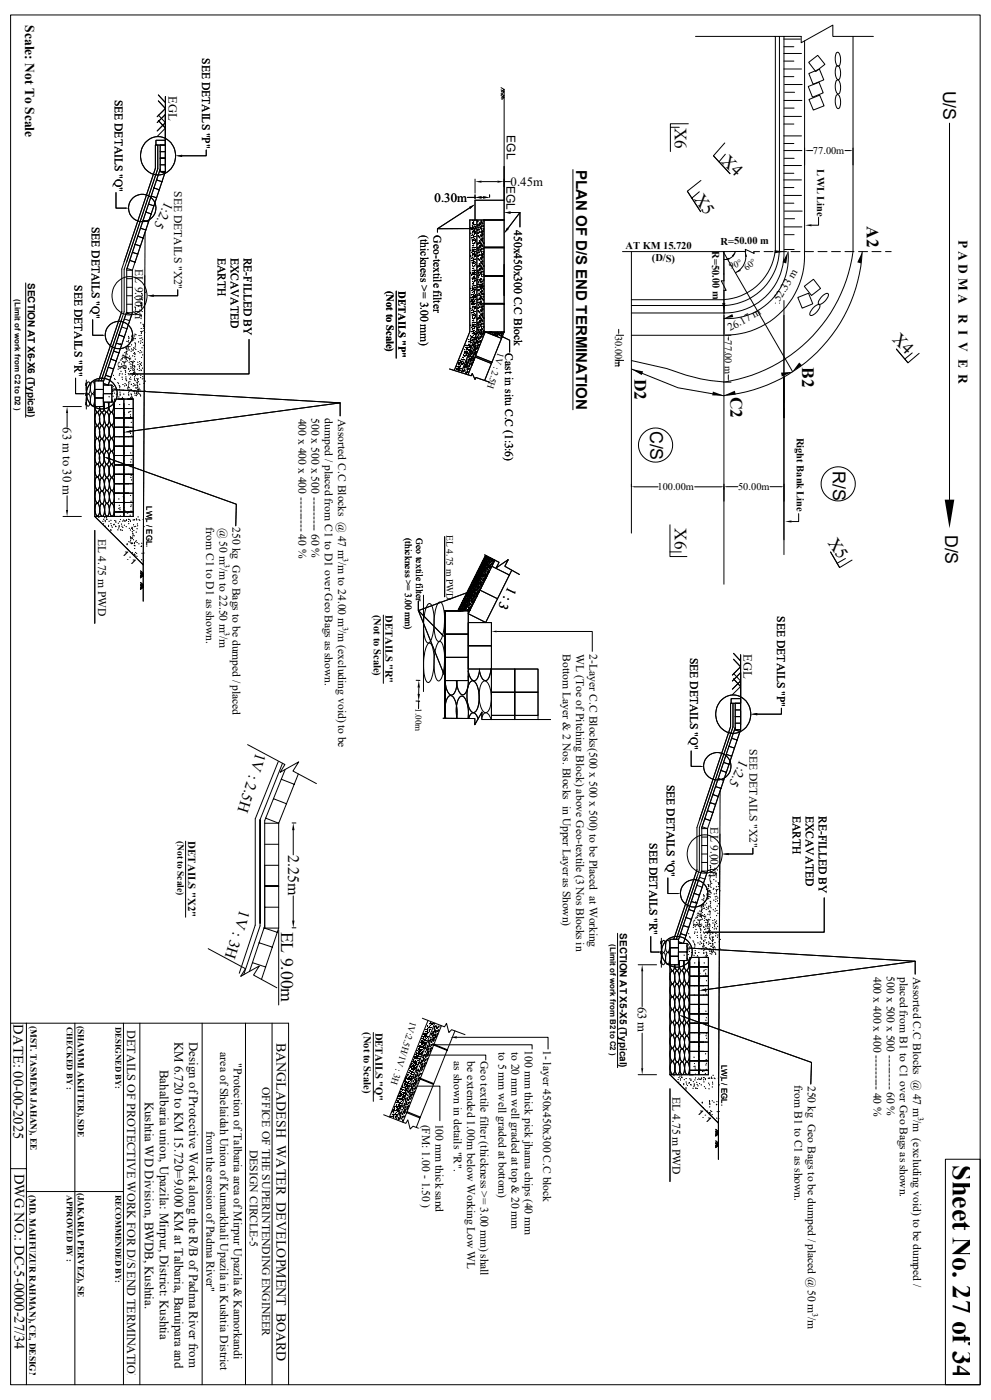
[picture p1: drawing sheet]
<svg xmlns="http://www.w3.org/2000/svg" width="297mm" height="420mm" viewBox="0 0 297 420" stroke-linecap="round" stroke-linejoin="round" font-family="sans-serif">
<defs><g id="words">
<text font-size="8.4" x="285.6" y="349.5" transform="rotate(90 285.6 349.5)">Sheet No. 27 of 34</text>
<g font-size="5.3">
<text x="282.7" y="27.2" transform="rotate(90 282.7 27.2)">U/S</text>
<text x="194.9" y="129.2" transform="rotate(90 194.9 129.2)">C/S</text>
<text x="249.6" y="141.3" transform="rotate(90 249.6 141.3)">R/S</text>
<text x="283.3" y="160.4" transform="rotate(90 283.3 160.4)">D/S</text>
<text x="84.2" y="279.5" transform="rotate(90 84.2 279.5)">EL 9.00m</text>
</g>
<g font-size="5.2">
<text x="202.2" y="38.4" transform="rotate(90 202.2 38.4)">X6</text>
<text x="216.1" y="48.6" transform="rotate(45 216.1 48.6)">X4</text>
<text x="207.9" y="59.6" transform="rotate(55 207.9 59.6)">X5</text>
<text x="259.8" y="67.9" transform="rotate(90 259.8 67.9)">A2</text>
<text x="267.3" y="102.1" transform="rotate(45 267.3 102.1)">X4</text>
<text x="190.2" y="113.7" transform="rotate(90 190.2 113.7)">D2</text>
<text x="240.4" y="110.2" transform="rotate(90 240.4 110.2)">B2</text>
<text x="218.9" y="119" transform="rotate(90 218.9 119)">C2</text>
<text x="202.2" y="158.4" transform="rotate(90 202.2 158.4)">X6</text>
<text x="248" y="162.8" transform="rotate(55 248 162.8)">X5</text>
</g>
<text font-size="4.8" x="86.3" y="256.5" transform="rotate(90 86.3 256.5)">2.25m</text>
<g font-size="4.7">
<text x="76.8" y="225.5" transform="rotate(108 76.8 225.5)">1V : 2.5H</text>
<text x="72" y="272.8" transform="rotate(108 72 272.8)">1V : 3H</text>
</g>
<text font-size="4.5" x="172.7" y="50.9" transform="rotate(90 172.7 50.9)">PLAN OF D/S END TERMINATION</text>
<g font-size="4.4">
<text x="4" y="307.3" transform="rotate(90 4 307.3)">DATE: 00-00-2025</text>
<text x="4.4" y="352.1" transform="rotate(90 4.4 352.1)">DWG NO.: DC-5-0000-27/34</text>
</g>
<text font-size="4.2" x="82.8" y="312.8" transform="rotate(90 82.8 312.8)">BANGLADESH WATER DEVELOPMENT BOARD</text>
<g font-size="4.1">
<text x="7.6" y="7.6" transform="rotate(90 7.6 7.6)">Scale: Not To Scale</text>
<text x="49.5" y="60.3" transform="rotate(116 49.5 60.3)">1:2.5</text>
<text x="37.2" y="105.5" transform="rotate(116 37.2 105.5)">1:3</text>
<text x="152.4" y="175.7" transform="rotate(116 152.4 175.7)">1 : 3</text>
<text x="221.9" y="227.8" transform="rotate(116 221.9 227.8)">1:2.5</text>
<text x="209.5" y="272.9" transform="rotate(116 209.5 272.9)">1:3</text>
</g>
<g font-size="4">
<text x="287.2" y="71.9" transform="rotate(90 287.2 71.9)">P A D M A</text>
<text x="287.2" y="94.1" transform="rotate(90 287.2 94.1)">R I V E R</text>
</g>
<g font-size="3.9">
<text x="52.3" y="312.5" transform="rotate(90 52.3 312.5)">KM 6.720 to KM 15.720=9.000 KM at Talbaria, Baruipara and</text>
<text x="56.7" y="312.6" transform="rotate(90 56.7 312.6)">Design of Protective Work along the R/B of Padma River from</text>
<text x="47.9" y="320.9" transform="rotate(90 47.9 320.9)">Bahalbaria union, Upazila: Mirpur, District: Kushtia</text>
<text x="43.4" y="330.5" transform="rotate(90 43.4 330.5)">Kushtia WD Division, BWDB, Kushtia.</text>
</g>
<g font-size="3.8">
<text x="50.5" y="28.7" transform="rotate(90 50.5 28.7)">EGL</text>
<text x="153" y="55.8">0.45m</text>
<text x="130.3" y="60.5">0.30m</text>
<text x="18.8" y="128.2" transform="rotate(90 18.8 128.2)">63 m to 30 m</text>
<text x="222.8" y="196.3" transform="rotate(90 222.8 196.3)">EGL</text>
<text x="191.2" y="302" transform="rotate(90 191.2 302)">63 m</text>
</g>
<text font-size="3.7" x="38.1" y="309" transform="rotate(90 38.1 309)">DETAILS OF PROTECTIVE WORK FOR D/S END TERMINATION</text>
<g font-size="3.6">
<text x="151.9" y="40.6" transform="rotate(90 151.9 40.6)">EGL</text>
<text x="151.8" y="55.8" transform="rotate(90 151.8 55.8)">EGL</text>
<text x="66" y="315.6" transform="rotate(90 66 315.6)">area of Shelaidah Union of Kumarkhali Upazila in Kushtia District</text>
<text x="70.1" y="319" transform="rotate(90 70.1 319)">&quot;Protection of Talbaria area of Mirpur Upazila &amp; Kamorkandi</text>
<text x="61.9" y="339.3" transform="rotate(90 61.9 339.3)">from the erosion of Padma River&quot;</text>
</g>
<g font-size="3.5">
<text x="60.6" y="17.4" transform="rotate(90 60.6 17.4)">SEE DETAILS &quot;P&quot;</text>
<text x="34.4" y="29.9" transform="rotate(90 34.4 29.9)">SEE DETAILS &quot;Q&quot;</text>
<text x="52.2" y="57.4" transform="rotate(90 52.2 57.4)">SEE DETAILS &quot;X2&quot;</text>
<text x="27.5" y="68" transform="rotate(90 27.5 68)">SEE DETAILS &quot;Q&quot;</text>
<text x="126" y="70.5" transform="rotate(90 126 70.5)">(thickness &gt;= 3.00 mm)</text>
<text x="130" y="70.5" transform="rotate(90 130 70.5)">Geo-textile filter</text>
<text x="154.1" y="69" transform="rotate(90 154.1 69)">450x450x300 C.C Block</text>
<text x="65.3" y="77.3" transform="rotate(90 65.3 77.3)">EARTH</text>
<text x="69.2" y="77.3" transform="rotate(90 69.2 77.3)">EXCAVATED</text>
<text x="73.1" y="77.3" transform="rotate(90 73.1 77.3)">RE-FILLED BY</text>
<text x="40.5" y="80.8" transform="rotate(90 40.5 80.8)">EL 9.00 m</text>
<text x="22.3" y="85.6" transform="rotate(90 22.3 85.6)">SEE DETAILS &quot;R&quot;</text>
<text x="151.4" y="106" transform="rotate(90 151.4 106)">Cast in situ C.C (1:3:6)</text>
<text x="89.5" y="125.6" transform="rotate(90 89.5 125.6)">400 x 400 x 400 --------- 40 %</text>
<text x="93.4" y="125.5" transform="rotate(90 93.4 125.5)">500 x 500 x 500 --------- 60 %</text>
<text x="97.3" y="125.5" transform="rotate(90 97.3 125.5)">dumped / placed from C1 to D1 over Geo Bags as shown.</text>
<text x="101.3" y="125.6" transform="rotate(90 101.3 125.6)">Assorted C.C Blocks @ 47 m /m to 24.00 m /m (excluding void) to be</text>
<text x="29.5" y="161.6" transform="rotate(90 29.5 161.6)">EL 4.75 m PWD</text>
<text x="61.8" y="158.2" transform="rotate(90 61.8 158.2)">from C1 to D1 as shown.</text>
<text x="65.7" y="158.3" transform="rotate(90 65.7 158.3)">@ 50 m /m to 22.50 m /m</text>
<text x="69.7" y="158.2" transform="rotate(90 69.7 158.2)">250 kg Geo Bags to be dumped / placed</text>
<text x="233" y="184.9" transform="rotate(90 233 184.9)">SEE DETAILS &quot;P&quot;</text>
<text x="168.7" y="196.2" transform="rotate(90 168.7 196.2)">Bottom Layer &amp; 2 Nos. Blocks in Upper Layer as Shown)</text>
<text x="172.7" y="196.2" transform="rotate(90 172.7 196.2)">WL (Toe of Pitching Block) above Geo-textile (3 Nos Blocks in</text>
<text x="176.7" y="196.2" transform="rotate(90 176.7 196.2)">2-Layer C.C Blocks(500 x 500 x 500) to be Placed at Working</text>
<text x="206.8" y="197.4" transform="rotate(90 206.8 197.4)">SEE DETAILS &quot;Q&quot;</text>
<text x="224.6" y="224.8" transform="rotate(90 224.6 224.8)">SEE DETAILS &quot;X2&quot;</text>
<text x="199.8" y="235.5" transform="rotate(90 199.8 235.5)">SEE DETAILS &quot;Q&quot;</text>
<text x="237.6" y="244.8" transform="rotate(90 237.6 244.8)">EARTH</text>
<text x="241.6" y="244.8" transform="rotate(90 241.6 244.8)">EXCAVATED</text>
<text x="245.4" y="244.8" transform="rotate(90 245.4 244.8)">RE-FILLED BY</text>
<text x="212.9" y="248.2" transform="rotate(90 212.9 248.2)">EL 9.00 m</text>
<text x="194.7" y="253" transform="rotate(90 194.7 253)">SEE DETAILS &quot;R&quot;</text>
<text x="261.8" y="293.1" transform="rotate(90 261.8 293.1)">400 x 400 x 400 --------- 40 %</text>
<text x="265.8" y="292.9" transform="rotate(90 265.8 292.9)">500 x 500 x 500 --------- 60 %</text>
<text x="269.7" y="293.1" transform="rotate(90 269.7 293.1)">placed from B1 to C1 over Geo Bags as shown.</text>
<text x="273.7" y="293.1" transform="rotate(90 273.7 293.1)">Assorted C.C Blocks @ 47 m /m (excluding void) to be dumped /</text>
<text x="149.4" y="315.5" transform="rotate(90 149.4 315.5)">to 5 mm well graded at bottom)</text>
<text x="153.3" y="315.5" transform="rotate(90 153.3 315.5)">to 20 mm well graded at top &amp; 20 mm</text>
<text x="157.3" y="315.1" transform="rotate(90 157.3 315.1)">100 mm thick pick jhama chips (40 mm</text>
<text x="162.8" y="315" transform="rotate(90 162.8 315)">1- layer 450x450x300 C.C block</text>
<text x="136" y="318.3" transform="rotate(90 136 318.3)">as shown in details &quot;R&quot;.</text>
<text x="140" y="318.4" transform="rotate(90 140 318.4)">be extended 1.00m below Working Low WL</text>
<text x="144" y="318.3" transform="rotate(90 144 318.3)">Geo textile filter (thickness &gt;= 3.00 mm) shall</text>
<text x="78.6" y="326.1" transform="rotate(90 78.6 326.1)">OFFICE OF THE SUPERINTENDING ENGINEER</text>
<text x="201.6" y="329.1" transform="rotate(90 201.6 329.1)">EL 4.75 m PWD</text>
<text x="238.1" y="325.6" transform="rotate(90 238.1 325.6)">from B1 to C1 as shown.</text>
<text x="242.1" y="325.8" transform="rotate(90 242.1 325.8)">250 kg Geo Bags to be dumped / placed @ 50 m /m</text>
<text x="126.5" y="337.4" transform="rotate(90 126.5 337.4)">(FM: 1.00 - 1.50 )</text>
<text x="130.5" y="337.1" transform="rotate(90 130.5 337.1)">100 mm thick sand</text>
<text x="74.8" y="344.9" transform="rotate(90 74.8 344.9)">DESIGN CIRCLE-5</text>
</g>
<g font-size="3.3">
<text x="233.6" y="90.7" transform="rotate(-59 233.6 90.7)">52.33 m</text>
<text x="218.8" y="99.4" transform="rotate(-29 218.8 99.4)">26.17 m</text>
<text x="56.3" y="252.3" transform="rotate(90 56.3 252.3)">DETAILS &quot;X2&quot;</text>
</g>
<g font-size="3.2">
<text x="115.9" y="87.3" transform="rotate(90 115.9 87.3)">(Not to Scale)</text>
<text x="119.4" y="87.3" transform="rotate(90 119.4 87.3)">DETAILS &quot;P&quot;</text>
<text x="112" y="184.4" transform="rotate(90 112 184.4)">(Not to Scale)</text>
<text x="115.6" y="184.5" transform="rotate(90 115.6 184.5)">DETAILS &quot;R&quot;</text>
<text x="109" y="309.7" transform="rotate(90 109 309.7)">(Not to Scale)</text>
<text x="112.6" y="309.8" transform="rotate(90 112.6 309.8)">DETAILS &quot;Q&quot;</text>
</g>
<g font-size="3.1">
<text x="243.6" y="46.2">77.00m</text>
<text x="244.9" y="50.8" transform="rotate(90 244.9 50.8)">LWL Line</text>
<text x="187.5" y="74.6" transform="rotate(1 187.5 74.6)">AT KM 15.720</text>
<text x="213.4" y="75.4" transform="rotate(89 213.4 75.4)">R=50.00 m</text>
<text x="216" y="73.4">R=50.00 m</text>
<text x="195.3" y="78.4" transform="rotate(1 195.3 78.4)">(D/S)</text>
<text x="184.4" y="100.7" transform="rotate(90 184.4 100.7)">30.00m</text>
<text x="217.3" y="102.1" transform="rotate(90 217.3 102.1)">77.00 m</text>
<text x="238.8" y="131.3" transform="rotate(90 238.8 131.3)">Right Bank Line</text>
<text x="197.1" y="147.1">100.00m</text>
<text x="221.2" y="147.1">50.00m</text>
</g>
<g font-size="3">
<text x="8.3" y="84.9" transform="rotate(90 8.3 84.9)">SECTION AT X6-X6 (Typical)</text>
<text x="185.7" y="280" transform="rotate(90 185.7 280)">SECTION AT X5-X5 (Typical)</text>
</g>
<g font-size="2.9">
<text x="121.4" y="161.4" transform="rotate(90 121.4 161.4)">(thickness &gt;= 3.00 mm)</text>
<text x="124.7" y="161.5" transform="rotate(90 124.7 161.5)">Geo textile filter</text>
<text x="133.9" y="160.6" transform="rotate(90 133.9 160.6)">EL 4.75 m PWD</text>
</g>
<g font-size="2.8">
<text x="219" y="80.8" transform="rotate(-21 219 80.8)">90°</text>
<text x="224" y="81.3" transform="rotate(-41 224 81.3)">60°</text>
<text x="149.3" y="105.7" transform="rotate(107 149.3 105.7)">1V : 2.5H</text>
<text x="53.2" y="252.3" transform="rotate(90 53.2 252.3)">(Not to Scale)</text>
<text x="9.1" y="307.8" transform="rotate(90 9.1 307.8)">(MST. TASMEM JAHAN), EE</text>
<text x="23.3" y="307.8" transform="rotate(90 23.3 307.8)">(SHAMMI AKHTER), SDE</text>
<text x="123.1" y="306.3" transform="rotate(107 123.1 306.3)">1V:2.5H/1V : 3H</text>
<text x="8.9" y="358.4" transform="rotate(90 8.9 358.4)">(MD. MAHFUZUR RAHMAN), CE, DESIGN</text>
<text x="23.3" y="357.8" transform="rotate(90 23.3 357.8)">(JAKARIA PERVEZ), SE</text>
</g>
<text font-size="2.7" x="124.5" y="212.5" transform="rotate(90 124.5 212.5)">1.00m</text>
<g font-size="2.6">
<text x="20" y="308.1" transform="rotate(90 20 308.1)">CHECKED BY :</text>
<text x="34.6" y="308.1" transform="rotate(90 34.6 308.1)">DESIGNED BY:</text>
<text x="20" y="358.4" transform="rotate(90 20 358.4)">APPROVED BY :</text>
<text x="34.6" y="358.4" transform="rotate(90 34.6 358.4)">RECOMMENDED BY:</text>
</g>
<g font-size="2.4">
<text x="4.4" y="89.7" transform="rotate(90 4.4 89.7)">(Limit of work from C2 to D2 )</text>
<text x="43.9" y="151.8" transform="rotate(90 43.9 151.8)">LWL / EGL.</text>
<text x="36.6" y="166.3" transform="rotate(44 36.6 166.3)">1 :: 1</text>
<text x="36.6" y="166.3" transform="rotate(44 36.6 166.3)">1</text>
<text x="102.7" y="167.5" transform="rotate(90 102.7 167.5)">3</text>
<text x="39" y="168.6" transform="rotate(44 39 168.6)">1</text>
<text x="67.2" y="169.2" transform="rotate(90 67.2 169.2)">3</text>
<text x="67.2" y="189.7" transform="rotate(90 67.2 189.7)">3</text>
<text x="102.7" y="188" transform="rotate(90 102.7 188)">3</text>
<text x="182.9" y="283.2" transform="rotate(90 182.9 283.2)">(Limit of work from B2 to C2 )</text>
<text x="216.3" y="319.4" transform="rotate(90 216.3 319.4)">LWL / EGL.</text>
<text x="209" y="333.8" transform="rotate(44 209 333.8)">1 :: 1</text>
<text x="209" y="333.8" transform="rotate(44 209 333.8)">1</text>
<text x="275.1" y="335" transform="rotate(90 275.1 335)">3</text>
<text x="211.3" y="336.1" transform="rotate(44 211.3 336.1)">1</text>
<text x="243.5" y="394" transform="rotate(90 243.5 394)">3</text>
</g>
</g></defs>
<g fill="none" stroke="#000" stroke-width=".3">
<path d="M3.2 4.5h290.6v410.9h-290.6zM208.4 10.9h31.7v1.9l9.5-5.3v3.4h12.1M232.4 10.9l-.1 64.6a16.7 16.7 0 0 1-15.3 14.4h-27.8M233.6 10.9v64.6M234.9 11.7h5M234.9 16h5.3M234.9 10.9v64.6a17.8 17.8 0 0 1-18 18.4M234.9 14h3M234.9 18.3h3M241.1 12.3v63.2M242.4 18.7l2.7-2.1 2.1 2.7-2.7 2.2zM250.7 15.9l.3-.2a3.2 3.2 0 0 1 .7 3.7l-.5 .5a3.2 3.2 0 0 1-.7-3.7z"/>
<path d="M250.7 19.9l.3-.2a3.2 3.2 0 0 1 .7 3.7l-.5 .5a3.2 3.2 0 0 1-.7-3.7zM255.7 10.9v64.6a45.8 45.8 0 0 1-38.8 39.1M47.5 30.3l2.1 2.3-2.5 2.4M47.5 34.5l2.1 2.3-2.5 2.5 2.5-2.5M47.5 28.5l2.1 2.3M49.6 38.4l-2.1-2.2 2.1 2.2-2.5 2.5M49.6 29v22.4M49.6 34.3l-2.5 2.5M150.2 26.3l.9 .5-.9 .8M150.2 27l.9 .5-.9 .8M150.2 28.2l.9 .5-.9 .8M150.2 28.7l.9 .5-.7 .6"/>
<path d="M151.1 26.8v33.3h-8.7v5.9M200.9 38.2h2.7M206.3 37.1h-5.4v8.4M234.9 20.7h5.3M234.9 34.9h5.3M234.9 23h3M234.9 37.2h3M235 30.1h5.3M235.1 32.4h2.9M235.1 25.4h5.3M235.2 27.7h2.9M242.2 26l3.2-1.3 1.3 3.2-3.2 1.3z"/>
<path d="M242.4 22.1l3.2-1.4 1.3 3.3-3.2 1.3zM242.4 29.8l3.3-1.3 1.3 3.2-3.2 1.3zM250.7 28.6l.3-.2a3.2 3.2 0 0 1 .7 3.7l-.5 .5a3.2 3.2 0 0 1-.7-3.7zM250.7 24.2l.3-.2a3.2 3.2 0 0 1 .7 3.7l-.5 .5a3.2 3.2 0 0 1-.7-3.7zM284.6 37v112.9M34.8 57.8v4.6h2.8M43.5 42.8a5.2 5.2 0 0 1 5.8-1.4 5.2 5.2 0 0 1 3.3 5 5.3 5.3 0 0 1-2.6 5.3 5.3 5.3 0 0 1-5.9-.5 6.1 6.1 0 0 1-.6-8.4zM45.3 58.8l1.6 .6M46.1 56.4l1.7 .5M46.7 42.1h2.9v1.4h-2.9zM46.7 43.5h-.1v7l-10.1 30.2v12.8l-7 20.8M46.9 54l1.7 .5"/>
<path d="M47.3 43.5v7.1l-10.1 30.2v12.7l-6.9 20.8M47.8 51.4l1.6 .5M48 49.4h1.6M48 47.5h1.6M48 45.5h1.6M48 50.8l-10 30v13h1.7M49.6 43.5h-1.6v7.9h1.6M49.6 51.4l-9.9 29.7M61.8 45v1.7h-7.2M140.1 59.2h2.3M142.4 53.7v4.3M142.4 58.5v1.1"/>
<path d="M144.3 59.2h.5M144.3 54.5h4.8M146.7 58.5v.6M151 53.7v2.3M151 54.5h2M151.1 50v38.6M171.7 50.9v72M209.6 57.5l-2.3 1.9M210.1 54.1l-4.1 3.3 4 6.1-4-6.1M217.2 42.9l-3.4 3.8 5 5.4-5-5.4M217.4 46.3l-1.9 2.3M234.9 49.7h5.3"/>
<path d="M234.9 54h5.3M234.9 58.6h5.3M234.9 40.8h5.3M234.9 52h3M234.9 56.3h3M234.9 43.1h3M235 45.2h5.3M235.1 47.5h2.9M242 45.2h1.6M253.2 45.2h1.6M38.9 78.1l1.6 .6M39.7 75.7l1.6 .5"/>
<path d="M40.5 73.3l1.6 .5M41.3 70.9l1.6 .5M42.1 68.5l1.6 .5M42.9 66l1.6 .6M43.5 69.8l-.6 99.7M43.7 63.6l1.6 .6M44.5 61.2l1.6 .6M140.8 62.4l-9.7 6.2M141 68.6h-9.9v1M141.1 76.9h.1M141.1 75.1h.1M141.1 70h.1"/>
<path d="M141.1 68.3h.1M141.3 78.2h.1M141.3 71.4h.1M141.4 77.5h.1M141.4 70.7h.1M141.4 75.7h.1M141.4 68.9h.1M141.5 72h.1M141.5 78.9h.1M141.6 74.4h.1M141.6 67.6h.1M141.6 76.8h.1"/>
<path d="M141.6 79.2h.1M141.6 75h.1M141.6 69.9h.1M141.6 72.4h.1M141.6 77.3h.1M141.6 79.8h.1M141.6 68.2h.1M141.6 68.7h.1M141.6 66.2h.1M141.6 75.5h.1M141.6 70.4h.1M141.6 73h.1"/>
<path d="M141.7 73.7h.1M141.7 66.9h.1M141.7 75.5h.1M141.7 68.7h.1M141.8 78.1h.1M141.8 76.3h.1M141.8 71.3h.1M141.8 69.4h.1M141.8 75.3h.1M141.8 68.5h.1M141.8 78.7h.1M141.8 77.6h.1"/>
<path d="M141.8 75h.1M141.8 70.7h.1M141.8 68.2h.1M141.9 76.5h.1M141.9 78.8h.1M141.8 71.8h.1M141.9 69.6h.1M141.9 72h.1M141.9 72.2h.1M141.9 73.7h.1M141.9 73.2h.1M141.9 66.9h.1"/>
<path d="M141.9 66.4h.1M141.9 79h.1M142 77.9h.1M142 75.1h.1M142 71.1h.1M142 68.3h.1M142 69.6h.1M142 76.4h.1M142.1 76.2h.1M142.1 74.3h.1M142.1 75.4h.1M142.1 69.3h.1"/>
<path d="M142.1 67.5h.1M142.1 68.6h.1M142.1 77.8h.1M142.1 74.8h.1M142.1 71h.1M142.1 68h.1M142.2 77.1h.1M142.2 70.2h.1M142.2 75.5h.1M142.2 79.1h.1M142.2 78.5h.1M142.2 72.2h.1"/>
<path d="M142.2 71.6h.1M142.2 68.7h.1M142.2 72.8h.1M142.2 79.7h.1M142.3 78.6h.1M142.3 79.8h.1M142.3 75.7h.1M142.3 66.2h.1M142.3 71.7h.1M142.3 73h.1M142.3 74.3h.1M142.3 67.5h.1"/>
<path d="M142.3 68.9h.1M142.4 69.5h.1M142.4 69.8h.1M142.5 78.9h.1M142.4 76.3h.1M142.4 76.6h.1M142.5 72.1h.1M142.5 70h.1M142.4 76.2h.1M142.4 69.4h.1M142.5 77.8h.1M142.5 76.9h.1"/>
<path d="M142.5 74.9h.1M142.5 71h.1M142.5 68.1h.1M142.5 79.4h.1M142.5 72.6h.1M142.6 75.5h.1M142.6 68.7h.1M142.9 66v33.9l-4.7 11.9M143 79.8h.3l-.1 .4zM143 72.9l.3 .1-.1 .4zM143 75.7h.3l-.1 .3zM143 66.2h.3l-.1 .4z"/>
<path d="M143 68.9h.3l-.1 .3zM143.1 74.3h.2l-.1 .4zM143.1 67.4l.2 .1-.1 .4zM143.2 76.6l.2 .1-.1 .3zM143.2 69.8h.2l-.1 .3zM143.2 74.9l.2 .1-.1 .2zM143.2 68.2h.2l-.1 .2zM143.3 77.5l.2 .1-.2 .2zM143.3 70.7h.2l-.2 .3zM143.5 75.6h.2l-.1 .3zM143.5 68.7l.2 .1-.1 .2zM143.5 79.5l.3 .2-.2 .3z"/>
<path d="M143.5 72.7l.3 .2-.2 .3zM143.6 77.9h.2l-.1 .3zM143.6 71.1h.2l-.1 .3zM143.6 67.2l.2 .2-.2 .2zM143.6 76.4h.2l-.1 .2zM143.6 69.5h.2l-.1 .3zM143.6 79l.3 .1-.1 .2zM143.6 72.2h.3l-.1 .3zM143.7 73.7h.3l-.1 .4zM143.7 66.9l.3-.1-.1 .5zM143.8 74.9h.2v.4zM143.8 68.1h.2v.4z"/>
<path d="M143.8 74.1l-.2-.1v.5l.2-.3M143.9 79.5l.2 .2-.2 .1zM143.9 72.6l.2 .3h-.2zM144 73.9l.2 .2h-.2zM144 67.1l.2 .2-.2 .1zM144 77.4l.3-.1-.1 .5zM144 70.5h.3l-.1 .4zM144.1 78.6h.2v.4zM144.1 71.8l.2-.1v.4zM144.1 79.8l.3 .1-.1 .4zM144.1 73l.3 .1-.1 .3zM144.1 66.2l.3 .1-.1 .3z"/>
<path d="M144.1 75.4h.3l-.1 .4zM144.1 68.5l.3 .1-.1 .4zM144.2 74.5l.2 .1v.4zM144.2 66.5l.2 .1v.3zM144.2 67.7l.2 .1v.4zM144.2 76.3l.2 .3h-.2zM144.2 69.5l.2 .2-.2 .1zM144.2 73.3l.2 .1v.3zM144.3 77.6l.2 .2-.2 .1zM144.3 70.7l.2 .3h-.2zM144.4 76.1h.2M144.4 69.3h.2"/>
<path d="M144.4 76.7l.3 .1-.1 .3zM144.4 79l.3 .1-.1 .4zM144.4 69.8l.3 .1-.1 .4zM144.4 72.2l.3 .1-.1 .3zM144.5 78.2l.2 .1v.4zM144.5 71.4l.2 .1v.3zM144.5 77l.2 .1v.3zM144.5 70.2l.2 .1v.3zM144.5 73.7h.2v.3zM144.5 66.9h.2v.3zM144.6 76.1h.3l-.1 .3zM144.6 69.3h.3l-.1 .3z"/>
<path d="M144.7 74.5h.2l-.1 .3zM144.7 67.7h.2l-.1 .3zM144.8 75.4h.2l-.1 .3zM144.8 68.6h.2l-.1 .3zM144.9 79.7h.2l-.1 .3zM144.9 72.9h.2l-.1 .2zM144.9 66h.2l-.1 .3zM145.1 66h5.9zM145.1 66v16.7h5.9M145.1 74.3h5.9M145.1 74.1h5.9M151 66h-10.2v33.5l-4.7 11.6"/>
<path d="M151.1 79.3v3.4M153 63.8h2.8v4.3M155.8 63.8l-3.6 4.7M186.6 75.5h30.4M189.2 75.5v84.4M216.7 75.5l20.9 36M216.9 75.5l.1 8.7h-.8l1.4 2.9h-.6v6.7M217 75.5l6.5-.1-.1-.6 2.6 1.2-.1-.5h1.7M217 75.5v99.8M220.4 75.4a3.2 3.2 0 0 1-3.4 2.5M223.3 75.4a5.5 5.5 0 0 1-2.9 6.4M229 75.5h2.7"/>
<path d="M233 75.5h2.7M233.6 75.5a17.1 17.1 0 0 1-16.6 16.2M234.9 61h3M235 68.1h5.3M235.1 70.4h2.9M235.1 74.8h2.9M235.1 63.3h5.3M235.2 65.6h2.9M236.2 75.5a18.2 18.2 0 0 1-19.2 20M237.1 75.5h2.7M241.1 75.5a23.8 23.8 0 0 1-24.2 25M241.1 75.5h2.7"/>
<path d="M245.2 75.5h2.7M245.3 65.2v2.4h-2.1M249.2 75.5h2.7M253.2 75.5h2.7M257.3 75.5h2.7M258.4 75.5a45.8 45.8 0 0 1-41.4 43.2M261.3 75.5h2.7M265.4 75.5h1.7M7.7 84.9v40.3M27.8 95.9v4.7h2.9M35 84.8a5.2 5.2 0 0 1 5.8-1.4 5.2 5.2 0 0 1 3.3 4.9 5.3 5.3 0 0 1-2.7 5.4 5.3 5.3 0 0 1-5.9-.5 6.1 6.1 0 0 1-.5-8.4zM36.4 98.1l1.7 .5z"/>
<path d="M37.3 95.7l1.6 .5zM38 91.3h1.7M38 88.7h1.7M38 86.2h1.7M38 83.6h1.7M38 81.1h1.7M38.1 80.5l1.6 .6zM39.5 94.4l-1.7-.5-6.8 20.6M39.7 93.8l-7.3 21.7-1.4-.4M39.7 81.1v12.7M40 93.6h.1M40.3 89.3h.1"/>
<path d="M40.4 93.7h.1M40.4 92.1h.1M40.5 93.3h.1M40.6 92.8h.1M40.6 92.4h.1M40.7 94.1h.1M41.5 91.8h.1M41.9 93h.1M42 89.5h.1M42 94.7h.1M42.1 91.1h.1M42.2 96.9h.1"/>
<path d="M42.2 99.4h.1M42.2 94.4h.1M42.2 95.6h.1M42.3 98.6h.1M42.3 93.1h.1M42.3 90.9h.1M42.3 92.1h.1M42.3 95h.1M42.3 94.6h.1M42.3 91.5h.2M42.4 99.7h.1M42.4 89.6h.1"/>
<path d="M42.4 92.7h.1M42.4 91.1h.1M42.4 88h.1M42.5 89.2h.1M42.5 92.2h.1M42.5 91.7h.1M42.6 99.4h.1M42.6 93.5h.1M42.6 88.6h.1M42.6 88.2h.1M42.7 90h.1M42.8 97.3h.1"/>
<path d="M42.9 98.5h.1M43 97.9h.1M43 97.5h.1M43.1 99.2h.1M43.3 94.1h.1M43.3 99.8h.1M43.3 90.6h.1M43.4 91.2h.1M43.5 87.7h.1M53.3 87v1.7h-7.2M118.7 87.3v20.1M141.1 86.6h.1"/>
<path d="M141.1 97.6h.1M141.1 92.5h.1M141.1 82h.1M141.2 90.6h.1M141.2 89.4h.1M141.3 88.5h.1M141.3 99.5h.1M141.3 93.9h.1M141.4 93.1h.1M141.4 98.2h.1M141.4 82.5h.1M141.4 87.2h.1"/>
<path d="M141.5 90h.1M141.5 83.5h.1M141.5 91.2h.1M141.5 94.5h.1M141.6 89.1h.1M141.6 87.8h.1M141.6 85.9h.1M141.6 98.8h.1M141.6 96.9h.1M141.6 81.2h.1M141.6 86.4h.1M141.6 83.9h.1"/>
<path d="M141.6 94.9h.1M141.6 81.8h.1M141.6 87h.1M141.6 84.5h.1M141.6 97.5h.1M141.6 92.4h.1M141.6 82.3h.1M141.7 85.2h.1M141.6 98h.1M141.6 92.9h.1M141.6 95.5h.1M141.7 96.2h.1"/>
<path d="M141.7 80.6h.1M141.7 87h.1M141.7 90.5h.1M141.7 89.3h.1M141.7 98h.1M141.7 82.4h.1M141.8 90.7h.1M141.8 91h.1M141.8 89.8h.1M141.8 99.4h.1M141.8 91.9h.1M141.8 97.8h.1"/>
<path d="M141.8 82.1h.1M141.8 88.4h.1M141.8 86.5h.1M141.8 86.8h.1M141.8 93.8h.1M141.8 94.3h.1M141.8 93.2h.1M141.8 81.9h.1M141.9 88.9h.1M141.8 83.3h.1M141.9 83.5h.1M141.9 89.5h.1"/>
<path d="M141.9 99.9h.1M141.8 97.5h.1M141.9 94.5h.1M141.9 89.2h.1M141.9 89.7h.1M141.9 92.1h.1M141.9 85.2h.1M141.9 84.7h.1M141.9 94.7h.1M141.9 96.3h.1M141.9 95.7h.1M141.9 80.1h.1"/>
<path d="M141.9 83.7h.1M142 97.6h.1M142 93.6h.1M142 81.9h.1M141.9 80.6h.1M142 88.7h.1M142 86.6h.1M142 99.7h.1M142 92.1h.1M142.1 87.6h.1M142.1 85.8h.1M142.1 86.9h.1"/>
<path d="M142.1 91.4h.1M142.1 98.6h.1M142.1 96.8h.1M142.1 97.9h.1M142.1 83h.1M142.1 81.1h.1M142.1 82.3h.1M142.1 88.2h.1M142.1 86.3h.1M142.1 90.2h.1M142.1 97.3h.1M142.1 93.4h.1"/>
<path d="M142.2 89h.1M142.2 87h.1M142.1 99.2h.1M142.2 100h.1M142.2 92.7h.1M142.2 98h.1M142.1 81.7h.1M142.2 82.4h.1M142.2 83.7h.1M142.2 83.1h.1M142.2 94.7h.1M142.2 94.1h.1"/>
<path d="M142.2 84.3h.1M142.2 95.3h.1M142.3 83.2h.1M142.3 84.5h.1M142.3 87.2h.1M142.3 90.6h.1M142.3 94.2h.1M142.3 95.5h.1M142.3 98.2h.1M142.3 89.3h.1M142.3 85.8h.1M142.3 91.1h.1"/>
<path d="M142.3 96.8h.1M142.3 81.1h.1M142.3 82.5h.1M142.4 89.4h.1M142.4 92h.1M142.4 92.2h.1M142.4 89.9h.1M142.5 94.6h.1M142.4 91.9h.1M142.5 83.6h.1M142.5 97.5h.1M142.5 92.5h.1"/>
<path d="M142.5 81.8h.1M142.5 88.6h.1M142.5 84.1h.1M142.5 86.4h.1M142.5 99.6h.1M142.5 95.1h.1M142.5 93.5h.1M142.6 89.1h.1M142.6 98h.1M142.6 82.3h.1M142.6 87h.1M143 99.7h.3l-.1 .4z"/>
<path d="M143 95.5h.3l-.1 .4zM143 83.8l.3 .1-.2 .2zM143 98.2h.3l-.1 .3zM143 82.5l.3 .1-.1 .2zM143.1 96.7l.2 .1-.1 .4zM143.1 85.2h.2l-.1 .3zM143.1 98.8h.2v.3zM143.1 81.1l.2 .1-.1 .3zM143.1 89.7l.2 .1-.1 .3zM143.1 88.4l.2 .1-.1 .2zM143.1 86h.2l-.1 .3zM143.2 92.3l.2 .1-.1 .2z"/>
<path d="M143.2 90.6l.2 .1-.1 .2zM143.2 87h.2l-.1 .3zM143.2 97.5h.2l-.1 .2zM143.2 81.8h.2l-.1 .3zM143.3 84.5l.2 .1-.1 .2zM143.3 93.1l.2 .1-.2 .3zM143.3 83v.4l.2-.3M143.3 98.8h.3l-.1 .3zM143.3 91.4h.3l-.1 .2zM143.4 86.9h.3l-.1 .2zM143.5 85.3h.2l-.1 .3zM143.5 98l.2 .1-.1 .2z"/>
<path d="M143.5 82.4h.2l-.1 .3zM143.5 88h.3l-.1 .3zM143.5 95.2l.3 .1-.2 .4zM143.6 93.6h.2l-.1 .3zM143.6 96.5l.2 .1-.2 .3zM143.6 80.9l.2 .1-.2 .3zM143.6 83.9h.2v.4zM143.6 89.5h.2v.3zM143.6 92h.2l-.1 .3zM143.6 90.7l.3-.1v.5zM143.6 94.7h.3l-.1 .3zM143.7 96.2l.3-.1-.1 .5z"/>
<path d="M143.7 85.8l.2 .1-.1 .2zM143.7 80.5h.3l-.1 .4zM143.7 99.9h.3v.3zM143.7 99.6l-.2-.2 .1 .5 .2-.3M143.8 97.4h.2v.4zM143.8 81.7h.2v.4zM143.8 88.4l.2 .2-.2 .1zM143.8 89.6l.3 .3h-.3zM143.9 86.3h.2v.4zM143.9 95.1l.2 .3h-.2zM143.9 87.5h.3v.4zM143.9 98.8l.2 .3h-.2z"/>
<path d="M144 83.5l.3 .1-.2 .3zM144 96.4l.2 .2h-.2zM144 80.7l.2 .2-.2 .1zM144 84.3l.2 .1-.1 .4zM144 88.8l.3 .1-.1 .3zM144 91.1l.3 .1-.1 .3zM144 93h.3l-.1 .4zM144.1 90.3l.2 .1-.1 .3zM144.1 85.3l.2 .2-.2 .1zM144.1 94.2h.2v.4zM144.1 86.5l.3 .2h-.3zM144.1 95.5l.3 .1-.1 .3z"/>
<path d="M144.1 99.2l.3 .1-.1 .3zM144.1 97.8l.3 .1-.1 .4zM144.1 82.2l.3 .1-.1 .3zM144.2 97l.2 .1v.4zM144.2 92l.2 .2h-.2zM144.2 95.8l.2 .1v.3zM144.2 99.5l.3 .1-.1 .3zM144.2 80.2l.2 .1v.3zM144.3 93.2l.2 .2-.2 .1zM144.3 85.6l.3 .1-.1 .4zM144.3 88l.3 .1-.1 .3zM144.3 89.2l-.2-.1 .1 .4 .2-.3"/>
<path d="M144.4 87.2h.2l-.1 .4zM144.4 98.6h.2l-.1 .3zM144.4 82.9l.2 .1M144.4 89.5h.2l-.1 .3zM144.4 92.4l.3 .1-.1 .3zM144.4 94.7h.3l-.1 .4zM144.4 81.4h-.2l.2 .4v-.3M144.5 85h.2v.3zM144.5 93.9l.2 .1v.3zM144.5 84.3h.2l-.1 .3zM144.5 92.7l.2 .1v.3zM144.5 96.2h.2v.3z"/>
<path d="M144.5 80.6h.2v.3zM144.6 91h.2l-.1 .3zM144.6 91.8h.3l-.1 .2zM144.6 86l-.2-.1 .1 .5 .2-.4M144.7 97h.2l-.1 .3zM144.7 81.4h.2l-.1 .2zM144.7 85.8h.3l-.1 .3zM144.7 86.5l.3 .1-.1 .2zM144.7 88.9h.2v.3zM144.7 89.9h.2v.3zM144.8 83.8h.2l-.1 .3zM144.8 97.9h.2l-.1 .3z"/>
<path d="M144.8 82.3h.2l-.1 .2zM144.8 88.1h.2v.3zM144.8 99.2h.3l-.1 .3zM144.9 95.3l.2 .1-.1 .2zM145.1 99.9l-.2-.1v.4l.2-.3M145.1 88.6v-5.7h6v8.1h-6M145.1 88.8v10.8h6M145.1 91.2h6v8.4M146 99.7h.1M146.4 99.8h.1M146.6 99.6h.2l-.1 .3zM147 100h.1"/>
<path d="M147.2 99.7h.1M147.4 99.9h.1M147.6 99.7h.3l-.1 .2zM148.1 99.8h.2l-.1 .2zM148.6 99.9h.1M148.8 100.1h.1M149.1 99.7h.1M149.1 99.9h.3l-.1 .3zM149.4 99.8h.2l-.1 .2zM149.9 99.9h.1M150.4 99.7h.1M150.4 99.9h.3l-.1 .3z"/>
<path d="M151.1 99.6l-5.9 14.5M185.4 98.8v.9M189.2 91.7h28.1M189.2 93.9h28M216.8 82.2h.2M232.4 90.9h.1M233.6 90.9h.1M234.9 90.2v76.2M239.1 89.2l3.2-1.2 1.3 3.1-3.2 1.4zM241 85.9l2.8-2.1 2.1 2.7-2.7 2.1zM243.6 92.5l1-.9a.64 .64 0 0 1 1-.1 .64 .64 0 0 1 0 1 3.1 3.1 0 0 1-2.8 2.1l.1-1zM246.2 89.1l1-.8a.64 .64 0 0 1 1-.2 .64 .64 0 0 1-.1 1 3.1 3.1 0 0 1-2.7 2.1v-1z"/>
<path d="M22.6 113.5v4.6h2.4M25.7 114.9l.2 .3-.2 .3M25.7 115.1l.2 .3-.2 .3M25.7 117.9l.2 .3-.2 .3M25.7 118.1l.2 .3-.2 .3M25.9 114v8.7M26.2 118.4l.2-.1a1.49 1.49 0 0 1 .7 2l-.6 1.5a1.49 1.49 0 0 1-.7-2zM26.2 114.8l.2-.2a1.49 1.49 0 0 1 .7 2l-.6 1.6a1.49 1.49 0 0 1-.7-2.1zM27.5 118.4l.1-.2a1.49 1.49 0 0 1 .8 2l-.6 1.6a1.49 1.49 0 0 1-.7-2.1zM27.5 114.7l.1-.2a1.49 1.49 0 0 1 .8 2l-.6 1.6a1.49 1.49 0 0 1-.7-2.1zM28.4 114.3h2.6v2.5h-2.6zM28.4 116.8h2.6v2.6h-2.6z"/>
<path d="M28.4 119.4h2.6v2.6h-2.6zM28.4 117.1v37.8M31 115.5h2.5v5.1h-2.5v-2.5h2.5M31.6 112.6l1.6 .5M32.4 110.2l1.6 .5M32.7 119h.1M33.2 107.7l1.6 .6M33.5 116.3h.1M33.5 120a3 3 0 0 1-.1 3.7 2.81 2.81 0 0 1-.7-3M33.6 117.4h.1M33.7 116.9h.1M33.7 118.1h.1"/>
<path d="M33.7 115.6h.1M33.8 117.5h.1M33.8 117.1h.1M33.9 118.9h.1M34 116h.1M34 112.6h.1M34 105.3l1.6 .6M34.1 117.2h.1M34.2 116.6h.1M34.2 117.9h.1M34.3 113.5h.1M34.5 113.8h.1"/>
<path d="M34.5 116.9l67.4 4M34.8 116.5h.1M34.8 118.2h.1M34.8 102.9l1.6 .6M35.3 114.8h.1M35.4 110.7h.1M35.5 115.1h.1M35.5 110h.1M35.5 119.7h.1M35.6 119.1h.1M35.6 119.7h4.3v35.2h-11.5M35.6 100.5l1.7 .5"/>
<path d="M35.7 112.5h.1M35.7 115.7h.1M35.8 116.9h.1M35.9 116.3h.1M35.9 112.1h.1M35.9 115.9h.1M35.9 110.5h.1M35.9 117.6h.1M36 118.2h.1M36 118.5h.1M36.1 103.2h.1M36.2 111.4h.1"/>
<path d="M36.4 109.2h.1M36.5 119.7h.6v1.5M36.5 107.7h.1M36.6 113.2h.1M36.6 112.2h.1M36.7 113.8h.1M36.7 107.7h.1M36.7 119.2h.1M36.7 108.5h.1M36.8 107.2h.1M36.8 115.4h.1M36.9 117.1h.1"/>
<path d="M37.1 110.2h.1M37.1 108.6h.1M37.1 118.2h.1M37.1 119.8l-2.8-.1v35.2v-1.3h2.8v1.3v-1.3h2.8h-2.8v-1.4M37.2 107.3h.1M37.2 109.7l-.1 .1M37.2 109.2h.1M37.2 108.8h.1M37.3 110.5h.1M37.3 115.8h.1M37.4 105.8h.1M37.5 115.1h.1"/>
<path d="M37.5 107.4h.1M37.5 111.1h.1M37.5 112.3h.1M37.6 109.8h.1M37.6 111.7h.1M37.6 111.3h.1M37.7 107.2h.1M37.7 106.5h.1M37.7 113.6h.1M37.7 108.4h.1M37.7 113.1h.1M37.8 114h.1"/>
<path d="M37.8 105.9h.1M37.8 104.6h.1M37.8 115.5h.1M37.8 105.5h.1M37.8 107.8h.1M37.8 107.4h.1M37.8 104.3h.1M37.8 117.1h.1M37.9 115.6h.1M37.9 107.3h.1M37.9 105.5h.1M37.9 114.2h.1"/>
<path d="M38 104.9h.1M38 104.5h.1M38 105.5h.1M38 102.4h.1M38.1 106.3h.1M38.1 104.1h.1M38.1 108.2h.1M38.2 116.4h.1M38.3 103.8h.1M38.4 116.9h.1M38.4 105h.1M38.4 102.5h.1"/>
<path d="M38.4 116.3h.1M38.4 104.4h.1M38.4 112.1h.1M38.4 115.9h.1M38.5 114.6h.1M38.5 104.1h.1M38.5 100.9h.1M38.5 115.5h.1M38.5 110.5h.1M38.5 118.2h.1M38.5 117.6h.1M38.5 102.1h.1"/>
<path d="M38.6 110.8h.1M38.6 118.5h.1M38.6 114.9h.1M38.6 101.6h.1M38.6 101.2h.1M38.7 112.4h.1M38.7 102.9h.1M38.7 108.7h.1M38.7 116.3h.1M38.7 105h.1M38.8 111.4h.1M38.8 106.8h.1"/>
<path d="M38.8 113.7h.1M38.8 107.9h.1M38.8 117.3h.1M38.9 114.5h.1M38.9 104h.1M38.9 116.8h.1M39 109.2h.1M39.1 113.2h.1M39.1 111.2h.1M39.2 112.2h.1M39.2 113.8h.1M39.2 110h.1"/>
<path d="M39.2 119.2h.1M39.2 108.5h.2M39.2 110.5h.1M39.2 119.4h.1M39.2 118.2h.1M39.3 105.4h.1M39.3 115.3h.1M39.3 116.9h.1M39.4 104.7h.1M39.4 115.4h.1M39.4 103.5h.1M39.4 118.8h.1"/>
<path d="M39.4 118.4h.1M39.5 117.1h.1M39.5 101h.1M39.5 100.6h.1M39.5 109.3h.1M39.6 112.6h.1M39.6 110.2h.1M39.6 108.6h.1M39.7 109.8h.1M39.7 111h.1M39.7 119.2h.1M39.7 100.7h.1"/>
<path d="M39.7 102.2h.1M39.7 101.9h.1M39.8 109.2h.1M39.8 106.8h.1M39.8 109.7h.1M39.8 108.8h.1M39.8 100.6h.1M39.8 101.3h.1M39.8 101h.1M39.8 105.2h.1M39.9 104.9h.1M39.9 110.5h.1"/>
<path d="M39.9 117.4h.1M39.9 108.3h.1M39.9 115.8h.1M40 111.8h.1M40 104.4h.1M40 102h.1M40 115.1h.1M40 101.5h.2M40 111.1h.1M40.1 112.3h.1M40.1 106h.1M40.1 109.8h.1"/>
<path d="M40.2 111.7h.1M40.2 109.7h.1M40.2 111.3h.1M40.3 110.9h.1M40.3 113.6h.1M40.3 114h.1M40.3 108.5h.1M40.3 105.7h.1M40.3 113.1h.1M40.3 110.4h.1M40.3 107h.1M40.3 117.5h.1"/>
<path d="M40.3 117.9h.1M40.3 100.8h.1M40.4 115.5h.1M40.4 109.9h.1M40.4 104.5h.1M40.4 117.1h.1M40.4 111.7h.1M40.4 106.4h.1M40.4 106h.1M40.4 102.9h.1M40.4 100.2h.1M40.5 115.6h.1"/>
<path d="M40.5 118.6h.1M40.5 114.2h.1M40.5 107.7h.1M40.5 104.1h.1M40.6 101.6h.1M40.6 112.7h.1M40.6 103.5h.1M40.6 103.1h.1M40.7 104.9h.1M40.7 112.2h.1M40.7 116.3h.1M40.7 100.4h.1"/>
<path d="M40.8 116.4h.1M40.8 118.1h.1M40.9 118.7h.1M40.9 117.9h.1M40.9 117.6h.1M41 113.6h.1M41.1 114.6h.1M41.1 114.8h.1M41.1 115.5h.1M41.1 118.3h.1M41.1 112.3h.1M41.1 114.2h.1"/>
<path d="M41.1 110.8h.1M41.1 114.9h.1M41.2 113.8h.1M41.2 112.4h.1M41.2 116.8h.1M41.2 115.6h.1M41.2 116.3h.1M41.3 115.9h.1M41.3 108.7h.1M41.3 117.4h.1M41.3 109.4h.1M41.4 117.7h.1"/>
<path d="M41.4 113.7h.1M41.4 105.5h.1M41.4 117.3h.1M41.4 118h.1M41.4 116.9h.1M41.5 114.5h.1M41.5 102.6h.1M41.5 116.8h.1M41.7 116.5h.1M41.7 100.7h.1M41.7 111.2h.1M41.7 110h.1"/>
<path d="M41.8 110.5h.1M41.8 109.8h.1M41.8 108.5h.1M41.8 118.2h.1M41.9 115.3h.1M41.9 105.8h.1M41.9 116.9h.1M42 109.1h.1M42 101.5h.1M42 105.2h.1M42.1 117.4h.1M42.1 103h.1"/>
<path d="M42.1 109.3h.1M42.1 118.5h.1M42.1 113.3h.1M42.1 118.8h.1M42.2 112.6h.1M42.2 102.3h.1M42.2 111h.1M42.2 100.6h.1M42.3 111.2h.1M42.3 100h.1M42.4 108.8h.1M42.4 109.6h.1"/>
<path d="M42.4 107.2h.1M42.5 105.6h.1M42.5 101.4h.1M42.5 104.4h.1M42.6 113.7h.1M42.6 102.7h.1M42.7 110.4h.1M42.7 101.9h.1M42.8 113h.1M42.8 106.5h.1M42.9 103.6h.1M43.1 115.1h.1"/>
<path d="M43.2 113.5h.1M43.4 117.1h.1M43.5 114.3h.1M74.6 101.9v10.3h-34.2M134.7 110.7l6.5 2 .3-.6 .9 1.7 .2-.6 4 1.4M137 110.1h.1M137 110.8h.1M137.1 111.4h.1M137.3 110.9h.1M137.3 110.7h.1M137.5 110.2h.1M137.6 110.5h.1"/>
<path d="M137.6 111.2h.1M137.6 110.9h.1M137.5 109.5h.1M137.6 108.9h.1M137.6 108.2h.1M137.9 110.1h.1M138 111.1h.1M138 108.8h.1M138 108.9h.1M138 109.6h.1M138.1 108.3h.1M138.1 110.6h.1"/>
<path d="M138.1 108.7h.1M138.3 107.8h.1M138.3 108.5h.1M138.3 108.9h.1M138.4 109.1h.1M138.4 108.6h.1M138.4 109.3h.1M138.6 108.4h.1M138.7 107.2h.1M138.7 111.1l.2 .1-.1 .3zM138.8 109.2h.1M138.8 107.9h.1"/>
<path d="M138.9 107.4h.1M138.9 108.7h.1M138.9 106.6h.1M139.1 108h.1M139.1 106h.1M139.1 106.8h.1M139.1 110.9l.3 .1-.2 .3zM139.1 110l.3 .1-.1 .3zM139.2 104.9h.1M139.2 105.6h.1M139.4 109.4l.2 .1-.1 .4zM139.5 105.9h.1"/>
<path d="M139.5 105.7h.1M139.5 106.8h.1M139.6 106.6h.1M139.6 111.6l.2 .1-.1 .4zM139.6 105.5h.1M139.6 103.6h.1M139.6 109.8l.3 .1-.2 .3zM139.7 104.3h.1M139.7 105h.1M139.7 106.1h.1M139.7 108.2l.3 .1-.2 .2zM139.8 108.7l.3 .1-.1 .3z"/>
<path d="M139.9 109.2l.2 .1-.2 .3zM139.9 106.6h.1M140 110.6l.2 .1-.1 .4zM140 104.9h.1M140 104.2h.1M140 105.5h.1M140 104.5h.1M140 111.4l.3 .1-.2 .3zM140 109.8h.3l-.1 .4zM140.1 106h.1M140 105.6h.1M140.2 103.7h.1"/>
<path d="M140.2 104.9h.1M140.3 107.8h.2l-.1 .4zM140.4 106.8h.2l-.1 .4zM140.4 110.4l.3 .1-.2 .3zM140.5 101.9h.1M140.5 102.6h.1M140.5 106.2l.2 .1-.1 .2zM140.5 105h.1M140.5 103.5h.1M140.5 104.2h.1M140.5 103.3h.1M140.5 109.5l.3 .1-.2 .4z"/>
<path d="M140.5 108.6l-.2-.1 .1 .4 .1-.3M140.7 103.6h.1M140.7 109.1h.2l-.1 .4zM140.7 107.5l.3 .2-.2 .3zM140.8 108.1l.3 .1-.1 .4zM140.9 102.5h.1M140.9 104.1h.1M140.9 106.6l.2 .1-.2 .3zM140.9 105.5h.2l-.1 .4zM140.9 103.9h.1M141 102.2h.1M141 102.9h.1"/>
<path d="M141 102h.1M141 100.8h.1M141 101.5h.1M141.1 103.6h.1M141.1 106h.2l-.1 .4zM141.1 105l.2 .1-.1 .2zM141.1 103.5h.1M141.1 108.8l.3 .2-.2 .3zM141.2 107h.2l-.1 .4zM141.2 107.5l.3 .1-.1 .4zM141.3 107.9l.3 .1-.2 .3zM141.4 101.4h.1"/>
<path d="M141.4 102.8h.1M141.5 102.3h.1M141.5 100.9h.1M141.5 101.2h.1M141.5 101.9h.1M141.5 104.4l.2 .1-.1 .2zM141.5 105.7l.3 .1-.2 .4zM141.6 100.1h.1M141.6 105.4l-.2-.2v.5l.2-.3M141.6 106.8l.3 .1-.2 .3zM141.6 103.3l.3 .1-.1 .4zM141.7 107.3l.2 .1-.1 .3z"/>
<path d="M141.9 106.2l.2 .1-.1 .3zM141.9 100.2h.1M141.9 100.7h.1M141.9 101.8h.1M141.9 104.9l.2 .1-.1 .4zM142 103.8h.2l-.1 .5zM142 105.6l.3 .1-.1 .3zM142 101.3h.1M142.1 103.1l.3 .1-.2 .3zM142.2 102.6l.3 .1-.1 .3zM142.2 104.4l.3 .1-.2 .3zM142.3 100.3h.1"/>
<path d="M142.4 106l.2 .1-.2 .3zM142.4 102.9l.2 .2h-.2zM142.5 103.6l.2 .1-.2 .3zM142.5 104.3l.3 .1-.1 .4zM142.6 100.1h.1M142.5 106.7l4.9 2M142.6 101.1l.2 .1-.1 .4zM142.6 104.8l-.2-.1v.4l.2-.3M142.7 101.6l.1 .3h-.2zM142.7 102.4l.3 .1-.2 .3zM142.7 105.5l-.2-.1 .1 .4 .1-.3M142.8 102.1l.2 .1-.2 .3z"/>
<path d="M143 102.9h.2l-.2 .3zM143 103.5l.3 .1-.2 .4zM143 100.9l.3 .1-.2 .3zM143 104.1l.3 .1-.2 .3zM143.3 101.3l.2 .2-.2 .3zM143.3 100.4h.2l-.1 .3zM143.4 102.4h.2l-.1 .4zM143.4 101.5l.2 .1-.1 .2zM143.5 103.3l.2 .2-.1 .3zM143.8 101.1l.3-.1-.1 .5zM143.8 102.2l.3 .1-.2 .3zM144 100l.2 .3h-.2z"/>
<path d="M144.2 100.7l.2 .1v.3zM144.4 100l.2 .1-.1 .4zM147.3 109.1l-4.9-2-2.1 5.3M147.4 100.2h.2l-.1 .2zM148 100.3h.1M148.2 100.3h.3l-.1 .3zM148.5 100.2h.1M148.7 100.8h.1M148.9 100.3l.2 .1v.2zM149.1 100.8h.1M149.2 100.3h.1M149.5 100.3h.2l-.1 .3z"/>
<path d="M149.8 100.2h.1M150 100.8h.1M150.2 100.1h.1M150.2 100.3l.2 .1-.1 .2zM150.3 101.5l-4.9-1.9-4 10M150.4 100.8h.1M150.7 101.1l2 1v3.5M184.7 108.1h2.2M184.7 100.6h2.2M185.4 109v.9M189.2 110.7l14 5.6 13.8 2.4M189.2 108.2l10.7 2.4a53.6 53.6 0 0 0 17.1 4"/>
<path d="M189.2 100.6h27.8M217.4 100.6h1.7M217.4 114.6h1.7M218.3 101.4v.6M218.3 112.5v1.2M273.4 105.9l-2.2 1.8M275.5 106l-3.4 2.8-3.5-4.1 3.5 4.1M18.9 122h5.5M20.1 123.9v4.2M25.7 120.7l.2 .3-.2 .3M25.7 120.9l.2 .3-.2 .3M28.4 121.5l.2 1.3 .4 .8 .5-.2 .4-1.5"/>
<path d="M28.9 139.3l.2-.1a2.59 2.59 0 0 1 .7 3l-.5 .8a2.59 2.59 0 0 1-.8-2.9zM28.9 135.5l.2-.1a2.59 2.59 0 0 1 .7 3l-.5 .8a2.59 2.59 0 0 1-.8-2.9zM28.9 131.6l.2-.1a2.59 2.59 0 0 1 .7 3l-.5 .8a2.59 2.59 0 0 1-.8-2.9zM28.9 127.8h.2a2.59 2.59 0 0 1 .7 2.9l-.5 .9a2.59 2.59 0 0 1-.8-3zM28.9 123.8h.2a2.59 2.59 0 0 1 .7 2.9l-.5 .9a2.59 2.59 0 0 1-.8-3zM30.2 135.6h.2a2.59 2.59 0 0 1 .7 2.9l-.5 .9a2.59 2.59 0 0 1-.8-3zM30.3 139.5h.1a2.59 2.59 0 0 1 .8 3l-.6 .8a2.59 2.59 0 0 1-.7-3zM30.3 131.7h.1a2.59 2.59 0 0 1 .8 3l-.6 .8a2.59 2.59 0 0 1-.7-3zM30.3 127.8h.1a2.59 2.59 0 0 1 .8 2.9l-.6 .9a2.59 2.59 0 0 1-.7-3zM30.3 123.9l.1-.1a2.59 2.59 0 0 1 .8 3l-.6 .8a2.59 2.59 0 0 1-.7-2.9zM31.1 120.7a2.82 2.82 0 0 1-.5 3l-.4-.3-.4-1.4M31.2 120.7a3.1 3.1 0 0 0 .7 3 2.41 2.41 0 0 0 .5-3"/>
<path d="M31.7 135.5l.2-.1a2.59 2.59 0 0 1 .7 3l-.6 .8a2.59 2.59 0 0 1-.7-2.9zM31.7 139.4h.2a2.59 2.59 0 0 1 .7 2.9l-.5 .9a2.59 2.59 0 0 1-.7-3zM31.7 131.6h.2a2.59 2.59 0 0 1 .7 2.9l-.5 .9a2.59 2.59 0 0 1-.7-3zM31.7 127.7l.2-.1a2.59 2.59 0 0 1 .7 3l-.5 .8a2.59 2.59 0 0 1-.7-2.9zM31.7 123.7h.2a2.59 2.59 0 0 1 .7 3l-.5 .8a2.59 2.59 0 0 1-.7-3zM33.1 137.7l37.7 13.6-.1 6.4M33.2 139.4h.2a2.59 2.59 0 0 1 .7 2.9l-.6 .9a2.59 2.59 0 0 1-.7-3zM33.2 135.5l.2-.1a2.59 2.59 0 0 1 .7 3l-.6 .8a2.59 2.59 0 0 1-.7-2.9zM33.2 131.6h.2a2.59 2.59 0 0 1 .7 2.9l-.6 .9a2.59 2.59 0 0 1-.7-3zM33.2 127.7l.2-.1a2.59 2.59 0 0 1 .7 3l-.6 .8a2.59 2.59 0 0 1-.7-2.9zM33.2 123.7h.2a2.59 2.59 0 0 1 .7 3l-.6 .8a2.59 2.59 0 0 1-.7-3zM34.3 131h2.8v2.9h-2.8z"/>
<path d="M34.3 121.2v1.4h2.8v1.4M35.7 133.9h-1.4v2.8h2.8v-1.4M35.7 133.9h1.4v1.4M35.7 128.2h-1.4v1.4M35.7 128.2h1.4v1.4M35.7 139.5h-1.4v2.8h1.4M35.7 139.5h1.4v1.4M35.9 121.4h.1M37.1 134h.1M37.1 124v1.4h-2.8v2.8h1.4M37.1 126.8v1.4h-1.4M37.1 121.2v1.4h-2.8v2.8h2.8v1.4"/>
<path d="M37.1 138.1v-1.4h-2.8v2.8h1.4M37.1 138.1v1.4h-1.4M37.1 126.8v1.4h1.4h-1.4v1.4M37.1 121.2v1.4h2.8h-2.8v1.4M37.1 124v1.4h2.8h-2.8v1.4M37.1 135.3v1.4h2.8h-2.8v1.4M37.1 138.1v1.4h1.4M37.1 125.8h.1M37.1 126.3h.1M37.1 129.6v1.4M37.2 135.9h.1M37.2 123.8h.1"/>
<path d="M37.2 139.3h.1M37.3 129.7h.1M37.3 135h.1M37.3 125.9h.1M37.3 136.9h.1M37.3 124.5h.1M38.5 128.2h1.4zM38.5 133.9h-1.4v1.4M38.5 139.5h-1.4v1.4M38.5 133.9h1.4M38.5 139.5h1.4M38.6 123.8h.1"/>
<path d="M38.7 121.4h.1M38.7 123.5h.1M39.1 124.5h.1M39.1 140h.1M39.1 125h.1M39.1 130h.1M39.2 123.4h.1M39.2 125.4h.1M39.2 135.8h.1M39.2 138.6h.1M39.2 129.5h.1M39.3 137.8h.1"/>
<path d="M39.3 130.8h.1M39.3 136.6h.1M39.3 126.7h.1M39.9 131h-2.8v2.9h1.4M101.9 124.8v-3.9l-62.7 8.5M18.9 154.9h5.5M20.1 148.7v4.3M28.4 159.1v27.9M28.4 154.9l14.5 14.6M28.9 151h.2a2.59 2.59 0 0 1 .7 2.9l-.5 .9a2.59 2.59 0 0 1-.8-3zM28.9 147.1l.2-.1a2.59 2.59 0 0 1 .7 3l-.5 .8a2.59 2.59 0 0 1-.8-2.9zM28.9 143.1h.2a2.59 2.59 0 0 1 .7 2.9l-.5 .9a2.59 2.59 0 0 1-.8-3z"/>
<path d="M29.6 155.2h.1M30.3 147.4l.2-.1a2.59 2.59 0 0 1 .7 3l-.6 .8a2.59 2.59 0 0 1-.7-2.9zM30.3 143.5h.2a2.59 2.59 0 0 1 .7 2.9l-.6 .9a2.59 2.59 0 0 1-.7-3zM30.4 151.1h.1a2.59 2.59 0 0 1 .7 3l-.5 .8a2.59 2.59 0 0 1-.7-3zM30.8 156.4h.1M31 157.1h.1M31.1 155.8h.1M31.4 155.3h.1M31.4 152.2v1.4M31.5 156.2h.1M31.5 156.5h.1M31.5 157.9h.1"/>
<path d="M31.8 151.1l.2-.1a2.59 2.59 0 0 1 .7 3l-.6 .9a2.59 2.59 0 0 1-.7-3zM31.8 147.2h.2a2.59 2.59 0 0 1 .7 2.9l-.6 .9a2.59 2.59 0 0 1-.7-3zM31.8 143.4l.2-.1a2.59 2.59 0 0 1 .7 3l-.6 .9a2.59 2.59 0 0 1-.7-3zM31.9 155.7h.1M31.9 155.3h.1M32 155.8h.1M32.5 157.6h.1M32.5 157.9h.1M32.7 156.4h.1M33.2 158.9h.1M33.2 159.2h.1M33.2 157.1h.1"/>
<path d="M33.2 156.1h.1M33.3 151.1l.1-.1a2.59 2.59 0 0 1 .8 3l-.6 .9a2.59 2.59 0 0 1-.7-3zM33.3 147.2h.1a2.59 2.59 0 0 1 .8 2.9l-.6 .9a2.59 2.59 0 0 1-.7-3zM33.3 143.4l.1-.1a2.59 2.59 0 0 1 .8 3l-.6 .9a2.59 2.59 0 0 1-.7-3zM33.4 157.7h.1M33.6 158.2h.1M34.1 157.4h.1M34.2 157.3h.1M34.3 150.7h2.8v2.9h-2.8zM34.3 156.2h.1M34.6 157.9h.1M34.7 156.3h.1"/>
<path d="M34.7 158h.1M34.7 156.6h.1M35.3 159h.1M35.4 157h.1M35.6 158.4h.1M35.6 149.7h.1M35.6 152.5h.1M35.7 145.1h-1.4v2.9h1.4h-1.4v2.7h2.8v-1.3M35.7 142.3h-1.4v2.8h1.4M35.7 145.1h1.4v1.4M35.7 142.3h1.4v1.4M35.7 157.7h.1"/>
<path d="M35.7 158h.1M35.7 151.6h.1M35.9 156.5h.1M35.9 152.9h.1M35.9 152.4h.1M36 154.8h.1M36.1 158.9h.1M36.1 155.9h.1M36.2 153.5h.1M36.2 159h.1M36.4 157.2h.1M36.5 157.9h.1"/>
<path d="M36.7 159.1h.1M36.8 156.3h.1M36.8 158.2h.1M36.9 149h.1M37 156h.1M37.1 142.5h.1M37.1 153.9h.1M37.1 146.4h.1M37.1 151.1h.1M37.1 146.5v1.5h-1.4h1.4v1.4M37.1 143.7v1.4h-1.4M37.1 140.9v1.4h-1.4"/>
<path d="M37.1 149.4v1.3h2.8h-2.8v1.5M37.1 146.5v1.5h1.4h-1.4v1.4M37.1 143.7v1.4h1.4h-1.4v1.4M37.1 140.9v1.4h1.4M37.2 150.4h.1M37.3 157.6h.1M37.3 142.8h.1M37.3 151h.1M37.3 150.6h.1M37.3 156.3h.1M37.4 153.2h.1M37.5 156.3h.1"/>
<path d="M37.8 158h.1M37.9 155.9h.1M37.9 156.2h.1M38.1 153.9h.1M38.5 156.5h.1M38.5 148h1.4zM38.5 145.1h1.4zM38.5 142.3h-1.4v1.4M38.5 142.3h1.4M38.5 155.8h.1M38.6 153.8h.1M38.6 157.1h.1"/>
<path d="M38.7 155.9h.1M38.7 158.5h.1M39 154.6h.1M39 156.1h.1M39.1 159h.1M39.1 156.4h.1M39.1 148.6h.1M39.2 145.1h.1M39.2 143.2h.1M39.2 152h.1M39.2 150.4h.1M39.2 153.3h.1"/>
<path d="M39.3 142.7h.1M39.3 151.5h.1M39.4 144h.1M39.4 158.5h.1M39.5 158.2h.1M39.6 159.4h.1M39.7 158.8h.1M39.7 158.5h.1M39.7 159.9h.1M39.9 156h.1M40 157.4h.1M40.1 159.2h.1"/>
<path d="M40.2 156h.1M40.2 158h.1M40.3 155.9h.1M40.6 157.9h.1M40.8 159.6h.1M40.9 155.7h.1M40.9 155.9h.1M41 156h.1M41.1 158.6h.1M41.1 157.2h.1M41.2 157.7h.1M41.4 155.1h.1"/>
<path d="M41.7 155.9h.1M41.9 156.1h.1M42.9 155.9h.1M43.1 158h.1M43.6 155.7h.1M190.1 146h7.1M200.8 157.4v9.6h5.1M208.2 146h7.9M217.8 146h3.3M230.8 146h3.3M239.4 154.1v2.4h-2.2M38.1 163.4h.1"/>
<path d="M38.1 163.2h.1M38.3 164.8h.1M38.6 162.5h.1M39 162.6h.1M39.1 161h.1M39.1 162.2h.1M39.2 161.7h.1M39.2 161.4h.1M39.2 161.3h.1M39.3 163h.1M39.4 163.1h.1M39.5 162.8h.1"/>
<path d="M39.7 165.8h.1M39.7 161.5h.1M39.7 163.1h.1M39.8 161.1h.1M39.8 160.6h.1M39.9 160.2h.1M40 161.9h.1M40.2 166.2h.1M40.2 160.7h.1M40.2 163.7h.1M40.3 162.7h.1M40.3 163.1h.1"/>
<path d="M40.3 164.5h.1M40.4 166.3h.1M40.4 163.7h.1M40.4 166.6h.1M40.6 165.7h.1M40.6 162.5h.1M40.8 162.2h.1M40.9 166h.1M41 166.9h.1M41.1 162.8h.1M41.6 163.2h.1M42.1 171.3l.8 .7"/>
<path d="M42.1 171.8l.8 .6-.8 .6M42.1 172.1l.8 .7M42.1 174.8l.8 .6M42.1 175.3l.8 .6M42.1 175.6l.8 .6-.8 .6M42.3 164h.1M42.4 167.9h.1M42.4 163.8h.1M42.5 163h.1M42.5 166h.1M42.9 172.1l-.8 .6M42.9 172.7l-.8 .7"/>
<path d="M42.9 175.6l-.8 .5M42.9 175.9l-.8 .6M42.9 169.5v10.8M43 168.4h.1M43 168.1h.1M43.1 165.9h.1M126.9 178.6v28.9M133.3 161v18M139 179.7h.1M139 179.9h.1M139.1 179.6h.1M139.1 179.8h.1"/>
<path d="M139.2 179.5h-.1M139.3 179.4h.1M139.4 179.2h.1M139.4 179.6h.1M139.4 179.1h.1M139.4 178.9h.1M139.5 179.5h.1M139.5 179.1h.1M139.5 179.7h.1M139.5 180h.1M139.6 179h.1M139.6 178.7h.1"/>
<path d="M139.7 178.9h.1M139.7 179.8h-.2M139.7 178.8h.1M139.7 178.4h.1M139.7 179.5h.1M139.7 178.9h.2M139.8 179.6h.1M139.8 178.6h.1M139.9 179.7h.1M139.9 179.5h.1M139.9 179.4h.1M140 178.2h.1"/>
<path d="M140 179h.1M140 177.8h.1M140 178.6h.1M140 178.9h.1M140 178.4h.1M140 179.7h.1M140 178.3h.1M140 179.5h.1M140 179.3h.2M140.1 177.9h.1M140.1 178.3l.1 .1M140.1 177.8h.1"/>
<path d="M140.1 177.6h.1M140.1 177.7h.1M140.2 179.1h.1M140.2 178.1h.1M140.2 179.7h.1M140.3 179h.1M140.3 179.3h.1M140.3 177.1h.1M140.3 179.8h.1M140.4 177.9h.1M140.4 178.9h.1M140.4 179.5h.1"/>
<path d="M140.4 178.6h.1M140.4 177h.1M140.4 178.2h.1M140.4 177.7h.1M140.4 178.3h.1M140.4 179.7h.1M140.5 177.3h.1M140.5 177.1h.1M140.5 178.9h-.2M140.5 177.8h.1M140.5 178.1h.1M140.5 179.2h.1"/>
<path d="M140.5 178.4h.1M140.5 178.8h.1M140.5 177.5h.1M140.5 179.6h.2M140.5 177.7h.1M140.5 180h.1M140.5 178.6h.1M140.6 176.8h.1M140.6 176.7h.1M140.6 178.1h.1M140.6 179.2h.1M140.6 178.8l.1 .1"/>
<path d="M140.6 178.5h.2M140.6 176.4h.1M140.7 179.5h.1M140.7 176.6h.1M140.7 177.5l-15.3 5.7M140.7 179.4h.1M140.7 178.3h.1M140.7 178.9h.1M140.7 178.4h.1M140.8 178.2h.1M140.8 179.8h.1M140.8 177.4h.1"/>
<path d="M140.8 177.7h.1M140.8 176.4h.1M140.8 177.1h.1M140.8 177.3h.1M140.8 176.5h.1M140.8 179.3h.1M140.8 177.8h.1M140.9 177.1h.1M140.9 179.1h.2M140.9 178.1h.1M140.9 176.8h.1M140.9 177.2h.1"/>
<path d="M140.9 176.1h.2M140.9 176.4h.1M141 177.6h.1M141 178h.1M141 176.2h.1M141 176.7h.1M141 178.1h.1M141 179.3h.1M141 178.7h.1M141 178.3h.1M141 178.9h.1M141 176.4h.1"/>
<path d="M141.1 177.7h.1M141.1 178.8v.1M141.1 176.8h.1M141.1 179.3h.1M141.1 179.7h.1M141.1 177.5h.1M141.1 177.1h.1M141.1 177.9h.1M141.1 178.5h.1M141.1 176.5h.1M141.1 175.6h.1M141.1 179.5h.1"/>
<path d="M141.1 178.8h.1M141.1 178.1h.1M141.1 175.9h.1M141.1 177h.1M141.2 176h-.2M141.2 179.2h.1M141.2 177.7h.1M141.2 176.8h.1M141.2 177.4h.1M141.2 175.3h.1M141.3 177.7h.1M141.3 178.6h.1"/>
<path d="M141.3 177h.1M141.3 179.2h.1M141.3 175.7h.1M141.3 176.7h.1M141.4 177.6h.1M141.4 178.3v.1M141.4 176.3h.2M141.4 180h.1M141.4 179.4h.1M141.4 177.1h.2M141.4 175.6h.1M141.4 175.2h.1"/>
<path d="M141.4 179.8h.1M141.4 176.5h.1M141.4 176.7h.1M141.5 179.6h.1M141.5 177.8h.1M141.5 177.4h.1M141.5 174.8h.1M141.5 174.7h.1M141.5 177.5h.1M141.5 175.3h.1M141.5 179.1h.1M141.5 176.4h.1"/>
<path d="M141.5 178h.1M141.5 178.5h.1M141.5 177.7h.1M141.5 175.9h-.1M141.6 178.7h.1M141.6 178.8h.1M141.6 175.5l-.2 .1M141.6 174.9h.1M141.6 176.4h.1M141.6 177.3h.1M141.6 177.8h.1M141.6 178.1h.1"/>
<path d="M141.6 174.5h.1M141.6 179.9h.1M141.6 177.2h.1M141.6 177h.1M141.7 177.1h.1M141.7 177.7h.1M141.7 176.2h.1M141.7 174.3h.1M141.7 176.6h.1M141.7 175.3h.2M141.7 179.5h.1M141.7 179.7h.1"/>
<path d="M141.7 176.4h.1M141.8 175.9h.1M141.8 179.9h.1M141.8 175.2h.1M141.8 175.5h.1M141.8 174.7h.1M141.9 178.6v.1zM141.9 176h.1M141.9 179.5h.1M141.9 179h.1M141.9 174.3h.1M141.9 174.7h.1"/>
<path d="M141.9 177h.1M141.9 175h.1M141.9 175.9h.1M141.9 174.8h.1M141.9 175.1h.1M141.9 175.5h.1M141.9 179.2h.1M141.9 177.8h.1M141.9 178.5h.1M141.9 176.2h.1M141.9 174l-.1 .1M141.9 176.6h.1"/>
<path d="M141.9 174.5h.1M142 177.5h.1M142 177.2h-.1M142 178.2h.1M142 176.9h.1M142 174.3h.1M142 173.9h.1M142 175h.1M142 177.6v.1M142 177.6l.1 .1M142 175.8h.2M142 177h.1"/>
<path d="M142 176.5h.1M142 175.7h.1M142 174.1h.1M142 176.7h.1M142 176.4h.1M142.1 173.8h.1M142.1 173.7h.1M142.1 176.6h.1M142.1 178.4h.1M142.1 174.8h.1M142.1 176.1h.1M142.1 178.8h.1"/>
<path d="M142.1 177.6h.1M142.1 178.2h.1M142.1 177.3h.1M142.1 174.7h.1M142.1 175.3h.1M142.2 179.4h.1M142.2 179.1h.1M142.2 173.4h.2M142.2 174h.1M142.2 177.3h.1M142.2 175.5h.1M142.2 176.4h.1"/>
<path d="M142.2 180.1h.1M142.2 175.1h.1M142.2 174.5h.1M142.2 178.8h.1M142.3 178.5h.1M142.3 175.4h.1M142.3 173.6h.1M142.3 174.8h.1M142.3 174.4h.1M142.3 177.2h.2M142.3 176.4h.1M142.3 173.1h.1"/>
<path d="M142.4 173.8h.1M142.4 175.9h.1M142.4 179.4h.1M142.4 179h.1M142.4 174.6h.1M142.4 174h.1M142.4 174.2h.1M142.4 178.1h.1M142.4 173.7h.1M142.4 177.6h.1M142.4 176.2h.1M142.4 175.7h.1"/>
<path d="M142.4 175h.1M142.4 173h.1M142.4 175.3h.1M142.4 175.2h.1M142.5 177.8l-.2 .1M142.5 174.3h.1M142.5 173.8h.1M142.5 173.3h.1M142.5 174.6h.1M142.5 178.5h.1M142.5 179.7h.1M142.5 176.9h.1"/>
<path d="M142.5 173.4h.1M142.5 174.5h.1M142.5 172.9h.1M142.5 175.8h.1M142.5 174.2h.1M142.5 172.8h.1M142.5 176.7h.1M142.5 175.4h.1M142.5 172.6h.1M142.5 175.3h.1M142.6 176h.1M142.6 177.8h.1"/>
<path d="M142.6 178.8h.1M142.6 176.1h-.1M142.6 179.1h.1M142.6 175h.1M142.6 178.4h.1M142.6 174h.1M142.6 174.7h.1M142.6 177.5h.1M142.6 177.1h.1M142.6 173.1h.1M142.7 175.9h.1M142.7 174.9h.1"/>
<path d="M142.7 175.8v.1M142.7 178h.1M142.7 174.3h.1M142.7 173h.1M142.7 175.2h.1M142.7 178.9h.1M142.8 177h.1M142.7 174h.1M142.7 174.6h.1M142.7 178.1h.1M142.8 172.6h.1M142.8 173.8h.1"/>
<path d="M142.8 174.8h.1M142.8 173.4h.1M142.8 173.6h.1M142.8 172.2h.2M142.8 178.2l.1 .1M142.8 173.7h.1M142.8 176.7h.1M142.8 173.3h.1M142.8 177.2h.1M142.8 173.2h.1M142.8 172.8h.1M142.9 179v.1"/>
<path d="M142.9 179h.1M142.9 178.7h.1M142.9 174.1h.1M142.9 175.6h.1M142.9 176.6h.1M142.9 178.5h.1M142.9 174.5h.1M142.9 177l-.1 .1M142.9 178.2v.1M142.9 172.6h.1M142.9 176.2h.1M142.9 172.9h-.1"/>
<path d="M142.9 175.3h.1M142.9 175.2h.1M142.9 174.8h.1M142.9 172.5h.1M143 176h.1M143 174.5h.1M143 175h.1M143 173.3h.1M143 177.7v.2zM143 171.6h.1M143 178.3h.1M143 174.1h.1"/>
<path d="M143 172.6h.1M143 171.8h.1M143 173.6h.1M143 174.6h.1M143 175.4h.1M143 174.3h.2M143 175.6h.1M143.1 173.4h.1M143.1 175.3h.1M143.1 173.9h.1M143.1 172.5h.1M143.1 174h.1"/>
<path d="M143.1 177.8h.1M143.1 177.4h.1M143.1 173.5h.1M143.1 176.8h.1M143.1 176.7h.1M143.1 172.8h.2M143.2 171.6h.1M143.2 173.2h.1M143.2 172.3h.1M143.2 173.3h.1M143.2 172.2h.1M143.2 176h.1"/>
<path d="M143.2 176.5h.1M143.2 171.4h.1M143.3 171.3h.1M143.3 177.5h.1M143.3 173.2h.1M143.3 174.7h.1M143.3 172.1h.1M143.3 171.7h.1M143.3 176.6h.1M143.3 172.5h.1M143.3 175.9h.1M143.3 177.9h.1"/>
<path d="M143.3 176.2h.1M143.3 175.7h.1M143.3 174h.1M143.3 173.1h.1M143.3 172.8h.1M143.4 175.2v.1M143.4 175.9h.1M143.4 175h.1M143.4 174.4h.1M143.4 171.2h.1M143.4 177.7h.1M143.4 171.4h.1"/>
<path d="M143.4 173.4h.1M143.4 172h.1M143.4 174.2h.1M143.4 172.8h.1M143.5 176.4h.1M143.5 173.8h.1M143.5 174.8h.1M143.5 171.1h.1M143.5 173.9l-.1 .1M143.5 176.9h.1M143.5 173.5h.1M143.5 171h.1"/>
<path d="M143.5 171.6h.1M143.5 170.7h.1M143.5 173.6h-.1M143.5 175.6h.1M143.6 177.6h.1M143.6 175.1h.1M143.6 171.9h.1M143.6 177.2h-.1M143.6 172.2h-.1M143.6 173.1h.1M143.6 172.8h.1M143.6 174.4h.1"/>
<path d="M143.6 170.9h.1M143.6 176h.1M143.6 176.2h.1M143.6 176.9h.1M143.6 172.4h.1M143.6 170.8h.1M143.7 174.1h.1M143.7 172h.1M143.7 171.6h.1M143.7 172.6h.1M143.7 170.4h.1M143.7 173.4h.1"/>
<path d="M143.7 173.6h.1M143.7 172.8h.1M143.7 175.9h.1M143.8 173.7h.1M143.8 175.1h.1M143.8 173.5h.1M143.8 171.2h.1M143.8 170.7h.1M143.8 171.3h.1M143.8 175.3h.1M143.8 176.8h.1M143.8 170.8h.1"/>
<path d="M143.8 172.2h.1M143.8 171.5h.1M143.8 172.3h.1M143.8 171.6h.1M143.8 172h.1M143.8 174h.1M143.8 174.8v.1M143.8 170.4h.1M143.8 174.8l.1 .1M143.8 174.3h.1M143.8 175.8h.1M143.8 171h.1"/>
<path d="M143.8 173.4h.1M143.8 172.7h.1M143.8 170h.1M143.8 177l5.3 2.6M143.9 173.3h.1M143.9 172.4h.1M143.9 170.6h.1M143.9 176.3h.1M143.9 172.3h.2M143.9 170.4h.1M143.9 170.3h.1M143.9 171.4h.1"/>
<path d="M144 173.4l.1 .1M144 176.5h.1M144 173.4h.1M144 169.9h.1M144 172.7h.1M144 172.3h.1M144 170.3h.1M144 174.9h.1M144 173.1h-.2M144.1 175.5h.1M144.1 172h.1M144.1 172.2h.1"/>
<path d="M144.1 172.8h.1M144.1 174.6h.1M144.1 175.1l.1 .1zM144.1 171.6h.1M144.1 174h.1M144.1 172.1h.1M144.1 173.9h.1M144.1 171.2h.1M144.1 170.3h.1M144.1 173.4h.1M144.1 170.2h.1M144.1 176.4h.1"/>
<path d="M144.1 171.3h.1M144.3 175.9h.1M144.2 173.4l-.1 .1M144.2 175.7h.1M144.2 171.1h.1M144.2 169.8h.1M144.2 175.3h.1M144.2 170.9h.1M144.2 170.9l-.1 .1M144.2 169.5h.2M144.2 169.9h.2M144.2 170.3h.1"/>
<path d="M144.2 174.6h.1M144.2 170.6h.1M144.3 173.7h.1M144.3 173h.1M144.3 170.7h.1M144.3 171.9h.1M144.3 170.2h.1M144.3 176.1h.1M144.3 171.4h.1M144.3 175.8h.1M144.3 173.5h.1M144.3 171.8h.2"/>
<path d="M144.3 170.9h.1M144.4 173.7h.1M144.4 175.8h.1M144.4 169.8h.1M144.4 175.3h.1M144.4 170.3h.1M144.4 172.3h.1M144.4 169.5h.1M144.4 171.5h.1M144.4 172.9h.1M144.4 171.1h.1M144.4 173.6h.1"/>
<path d="M144.4 171.9h.1M144.4 171.7h.1M144.4 170.9h.1M144.4 171.6h.1M144.4 169.1h.1M144.4 172.2h-.1M144.5 170.3h.1M144.5 174.9h.1M144.5 170.7h.1M144.5 168.7h.1M144.5 169.8h.1M144.5 169.7h.1"/>
<path d="M144.5 174.2h.1M144.5 171.2h.1M144.5 172.4h.1M144.5 169.2h.1M144.6 168.5h.1M144.6 170.9h.1M144.6 170.6h.1M144.6 172.8l.1 .1M144.6 174.2h.1M144.6 168.7h.1M144.7 173.4h.1M144.7 170.1h.1"/>
<path d="M144.7 174.7h.1M144.7 174.8h.1M144.7 171.4h.1M144.7 169.5h.1M144.7 174l-.1 .1M144.7 173.2h.1M144.7 170.4l-.1 .1M144.7 168.7h.1M144.7 169.1h.1M144.7 168.5h.1M144.7 169.8h.1M144.7 175.2h.1"/>
<path d="M144.7 170.9h.2M144.7 171.3h.2M144.7 169.4h.1M144.7 170.2h.1M144.8 172.9h-.1M144.8 174.6h.1M144.8 170.3h.1M144.8 169h.1M144.8 170.6h.1M144.8 174h.1M144.8 172.7v.1M144.8 172.7h.1"/>
<path d="M144.8 172.3h.1M144.8 168.7h.1M144.8 169.1h.1M144.8 169.8h.1M144.8 171.2h.1M144.9 174.4h.1M144.9 170.2h.1M144.9 168.5h.1M144.9 169.7h.1M144.9 169.2h.1M144.9 170.6h.1M144.9 167.9h.1"/>
<path d="M144.9 170.8h.1M144.9 170.1h.1M144.9 174.8h.1M144.9 171.5h-.2M144.9 173h-.1M144.9 170.4h.1M144.9 168h.1M144.9 168.1h.1M144.9 168.3h-.2M145 173.5h.1M145 172.1h.1M145 169h.1"/>
<path d="M145 173.6h.1M145 170h.1M145 171.9h.1M145 170.9h.1M145 172.2h.1M145.1 174h.1M145.1 170.9h.1M145.1 169.7h.2M145.1 170.3h.1M145.1 171.2h.1M145.1 170.8h.1M145.1 168h.1"/>
<path d="M145.1 169.3h.1M145.1 173.7h.1M145.1 172.6h.1M145.1 173.4h.1M145.1 172.7h.1M145.1 168.9h.1M145.2 168.2h.1M145.2 173h.1M145.2 169h.1M145.2 169.1h.1M145.2 168.5h.1M145.2 167.8h.1"/>
<path d="M145.2 174.2h.1M145.2 167.4h.1M145.2 172.5l.1 .1zM145.2 170.8h.1M145.2 171.8h.1M145.2 170.7h.1M145.2 171.1h.1M145.2 167.9h.1M145.2 168.6h.1M145.2 166.5l4.4 2.2-.9 1.6 3.6-2.4-1 2 4.4 2.4M145.2 169.3h.1M145.2 170.9h.2"/>
<path d="M145.2 173.3h.1M145.2 168.7h.1M145.2 170.1h.1M145.2 168.3h.1M145.2 167.3h.1M145.3 171.6h.1M145.3 173.6h.1M145.3 173.8h.1M145.3 170.5h.1M145.3 169.6h.1M145.3 167.8h.1M145.3 170.8h.1"/>
<path d="M145.3 171h.1M145.3 170.4h.1M145.3 172.6h.1M145.3 169.3h.1M145.3 171.7h.1M145.3 167.6h.1M145.3 167.7h.1M145.4 170.1h.1M145.4 173.9h.1M145.4 170h.1M145.4 167.2h.1M145.4 169.5h.1"/>
<path d="M145.4 172.3h.1M145.4 173h.1M145.4 169.6h.1M145.4 169.7h.1M145.4 170.3h.1M145.4 166.9h.1M145.5 172.3h.1M145.5 169.3h.1M145.5 169.1h.1M145.5 167.6h.1M145.5 171.5h.1M145.5 172.1h.1"/>
<path d="M145.5 168.4h.1M145.5 167.9h.1M145.5 168.9h.1M145.5 166.6l-8.3 16.7M145.5 173.4h.1M145.5 172.9h.1M145.5 172.8h.1M145.5 168.6h.1M145.5 167.3h.4M145.6 170.7h.1M145.6 169.2h.1M145.6 168.5h-.3"/>
<path d="M145.6 171.4h.1M145.6 166.7h.1M145.6 168.2h.1M145.6 171.2h.1M145.6 168.3h.1M145.6 173.2h.1M145.6 166.9h.1M145.7 167.9h.1M145.7 172.5h.1M145.7 167.7h.1M145.7 173.3h.1M145.7 168.4h.1"/>
<path d="M145.7 170.4h.1M145.7 168.8h.1M145.7 170.3h.1M145.7 167.5h.1M145.7 167.2h.1M145.8 172.5h.1M145.8 170.4h.1M145.8 169h.1M145.8 169.7h.1M145.8 169.2h.1M145.8 167.1h.1M145.8 170.5v.1"/>
<path d="M145.8 172.4h.1M145.8 167.9h.1M145.8 168.5h.1M145.8 166.8h.1M145.8 167h.1M145.8 171h.1M145.8 169.1h-.1M145.8 168.8h.1M145.8 168l-.1 .1M145.9 172.1h.1M145.9 169.5l-.1 .1M145.9 170.1h.1"/>
<path d="M145.9 168.9h.1M145.9 171.6h.1M145.9 168.5h.1M145.9 170.9h.1M146 169.3h.1M146 168.7h.1M146 168.1h.1M146 167.8h.1M146 172.8h.1M146 172.1h.1M146 170.8h.1M146 169.2h.1"/>
<path d="M146 170.4h.1M146 170.7h.1M146 172.3h.1M146 167.4h.1M146.1 170.9h.1M146.1 169.1h.1M146.1 168.5h.1M146.1 167.1h.1M146.1 169.8h.1M146.1 171.4h.1M146.1 167.9h.1M146.1 170.2h.1"/>
<path d="M146.1 167.3h.1M146.2 171.6h.1M146.2 168h.1M146.2 169.7h.1M146.2 172h.1M146.2 167.6h.1M146.2 167.2l.1 .1M146.2 171.4h.1M146.2 171.9h.1M146.2 168.7h.1M146.2 169.8h.1M146.2 168.4h.1"/>
<path d="M146.2 167.4h.1M146.3 169.4h.1M146.3 169h-.1M146.3 168.4h.1M146.3 167.6h.1M146.3 169.9v.2zM146.3 170.3h.1M146.3 171h.1M146.3 168.1h.1M146.3 167.3h.1M146.4 171.7v.1zM146.4 168.2h.1"/>
<path d="M146.4 171.6h.1M146.4 167.7h.1M146.4 168.3h-.1M146.4 170.3h.1M146.4 171h.1M146.4 170.2h.1M146.4 167.9h.1M146.4 167.4h.1M146.5 171.5h.1M146.5 167.3h.1M146.5 168h.1M146.6 171.6h.1"/>
<path d="M146.6 169.3h.1M146.6 168.7h.1M146.6 169h.1M146.6 170.5h.1M146.6 168.5h.1M146.6 168.4h.1M146.6 171.3h.1M146.6 169.8h.1M146.7 168.7h.1M146.7 167.5h.1M146.7 167.8h.1M146.7 170.3h.1"/>
<path d="M146.7 170.5h.1M146.7 169.1h.1M146.7 167.6h.1M146.8 169.8h.1M146.7 168.4h.1M146.8 167.3h.1M146.8 168.2h.1M146.9 169.3h.1M146.9 169.6h.1M146.9 169.7h.1M146.9 170.9h.1M146.9 167.3l-7.9 16"/>
<path d="M146.9 168.8h.1M147 168.7h.1M147 170.3h.1M147 169.4h.1M147.1 168.2h.1M147.1 168.4h.1M147.1 167.8h.1M147.1 167.9h.1M147.1 167.5h.1M147.1 170h.1M147.2 169.3h.1M147.2 169.9h.1"/>
<path d="M147.2 170.1h.1M147.2 169.2h.1M147.2 168.4h.1M147.3 169h.1M147.3 169.1h.1M147.4 168.9h.1M147.4 168h.1M147.4 168.2h.1M147.4 169.9l5.3 2.6M147.5 169v.3zM147.5 169.6h.1M147.6 169.4h.1"/>
<path d="M147.6 167.7l-.1 .1M147.7 168.2h.1M147.7 168.8h.1M147.7 168.1v.1M147.7 168.5h.1M147.7 168.4h.1M147.9 168.4h.1M148 168.1h.1M148.1 168h.1M148.2 168.3h.1M148.3 168.1l-8 16 5.2 2.6M153.4 171.1l-7.9 15.7"/>
<path d="M200.8 165.6h3.4M253.4 167.6l-2.5 1.4M255.4 168l-3.8 2.3-2.7-4.7 2.7 4.7M114.9 184.5v20.5M125.4 183.2v-2.9v2.9l7.4 18.4M125.4 183.2l6.9 7M128.2 193.2l.2-.2a.88 .88 0 0 1 1.2 1 17 17 0 0 1-.7 10.3l-.6 .5a3.4 3.4 0 0 1-1.3-3.2v-.7a15.2 15.2 0 0 1 1.2-7.7zM128.2 181.4l.2-.2a.88 .88 0 0 1 1.2 .9 17 17 0 0 1-.7 10.3l-.6 .5a3.4 3.4 0 0 1-1.3-3.1v-.7a15.2 15.2 0 0 1 1.2-7.7zM131.3 192.7l.2-.1a.88 .88 0 0 1 1.2 .9 17 17 0 0 1-.6 10.3l-.7 .5a3.4 3.4 0 0 1-1.2-3.1l-.1-.8a15.2 15.2 0 0 1 1.2-7.7zM131.3 180.9l.2-.2a.88 .88 0 0 1 1.2 1 17 17 0 0 1-.6 10.3l-.7 .4a3.4 3.4 0 0 1-1.2-3.1l-.1-.7a15.2 15.2 0 0 1 1.2-7.7zM133.3 183.3h5.4M133.3 183.3v31.9"/>
<path d="M133.3 197.2h7zM133.3 183.3h7v6.9h-7zM133.3 190.2h7v7h-7zM133.3 197.2h7v7h-7zM137.6 182.5h.1M137.7 182.4h.1M137.7 182.9h-.1M137.7 183.2h.1M137.7 182.5h.1M137.8 182.6h.1M137.8 182.2h.1M137.8 183.1h.1"/>
<path d="M137.9 183h.1M138 183.2h.2M138 182h.1M138 182.6h.1M138 181.7h.1M138 181.9h.1M138.1 182.5h.1M138.1 182h.1M138.1 181.8h.1M138.1 182.7h.1M138.1 182.1h.1M138.2 181.4h.1"/>
<path d="M138.2 182.6h.1M138.3 182.8h-.3M138.3 182.5h.1M138.3 183.1h.1M138.3 181.5h.1M138.3 182.6h.2M138.3 183.2h.1M138.4 182.8h.1M138.4 181.4h.1M138.4 182h.1M138.4 182.4h.1M138.4 180.8h.1"/>
<path d="M138.5 182.1h.1M138.5 183.2h.1M138.5 182.2h.1M138.5 181.7h.1M138.5 181.3h.1M138.6 181.2h.1M138.6 182.2h.1M138.6 180.8h.3M138.6 182.3h.1M138.6 181.3h.1M138.6 181.9h.1M138.6 183.1h.1"/>
<path d="M138.6 183.2h.1M138.6 182.7h.1M138.6 181h.1M138.6 183h.1M138.7 182.6h.1M138.7 182h.2M138.7 180.6h.1M138.7 181h.1M138.7 181.5l-.1 .1M138.7 181.4h.1M138.7 182.9h.1M138.7 183h.1"/>
<path d="M138.7 180.3h.1M138.7 182.3h.1M138.8 182.7h.1M138.8 180.9h.1M138.8 180.2h.1M138.8 182.4h.1M138.9 181.8h.1M138.9 181.6l.1 .1M138.9 181.3h.1M139 182.6h.1M139 183.2h.1M139 180.9h.1"/>
<path d="M139 181.4h.1M139 182.5h.1M139 182h.1M139 180.6h.1M139 180.3h.1M139.1 181.5h.1M139.1 180.7h.1M139.1 180.8h.1M139.1 180.2h.1M139.1 181.4h.1M139.1 181.1h.1M139.1 183h.1"/>
<path d="M139.1 182.4h.1M139.1 182.7h.1M139.1 181.8h.1M139.1 182.2h.1M139.1 182.6h.2M139.1 180.5h.1M139.1 180.3h.2M139.1 182.3h.1M139.2 181.1h.1M139.2 181.9h.1M139.2 181.6h.1M139.2 182.2h.1"/>
<path d="M139.2 181.3h.1M139.3 183.1h.1M139.3 181.2h.1M139.3 181.9h.1M139.4 182.5h.1M139.4 181.4h.1M139.4 180.8h.1M139.4 180.2h.1M139.4 180.5h.1M139.4 182h.1M139.4 181.1h.1M139.4 180.1h.1"/>
<path d="M139.4 182.5h-.1M139.5 183.1h.1M139.5 182.9h.1M139.5 181.9h.1M139.5 180.2h.1M139.6 182.6h.1M139.6 181.4h.1M139.6 181.9h.1M139.6 181h.1M139.6 182.5h.1M139.7 182.1h.1M139.6 181.5h.1"/>
<path d="M139.7 181.7l-.1 .1M139.7 181.1h.1M139.7 180.7h.1M139.7 182.6h.1M139.7 180.1h.1M139.7 181.3h.1M139.7 180.6h-.1M139.7 180.4h.1M139.7 180.8h-.1M139.8 181.5h.1M139.8 180.6h.1M139.8 181.7h.1"/>
<path d="M139.8 182.7h.1M139.8 181.4h.1M139.8 180h.1M139.9 183.2h.1M139.9 182.2h.1M140 180.3h.1M140 182.9h.1M140 180.7h.1M140 181.8h.1M140 181.5h.1M140 180.1h.1M140 180.2h.1"/>
<path d="M140 181.1h.1M140.1 182l.1 .1M140.1 180.5h.1M140.1 180.8h.1M140.1 181.3h.1M140.1 180.3h.1M140.2 183.1h.1M140.2 180.1h.1M140.2 180h.1M140.2 181h.1M140.2 181.4h.1M140.3 181.2h.1"/>
<path d="M140.3 183.2h.1M140.3 180.9h.1M140.3 197v.2M140.3 186.8h7v6.9h-7zM140.3 193.7h7v7h-7zM140.3 182h.1M140.3 180.1h.1M140.4 182.7h.1M140.4 181.6h.1M140.4 181.2h.1M140.4 182.4h.1M140.4 183.5h.1"/>
<path d="M140.5 182.8h.1M140.5 182.4h.1M140.5 180.4h.1M140.5 181.5l.1 .1M140.5 181.8h.1M140.6 180.4h.1M140.6 180.2h.1M140.6 183.3h.1M140.6 182.4h.1M140.6 180.6h.1M140.7 180h.1M140.7 182.6h.1"/>
<path d="M140.7 183.3h.1M140.7 182.7h.1M140.8 181.2v.1M140.8 181.2h.1M140.8 180.8h-.2M140.8 183h.1M140.8 180.4h.1M140.8 183v.1M140.8 181.4h.1M140.8 181.9h.1M140.8 181h.2M140.9 182.4h.1"/>
<path d="M140.9 182.2h.1M140.9 182.8h.1M141 182h.1M141.1 180.1h.1M141.1 181.1h.1M141.1 180.3h.1M141.2 180.1h.1M141.2 181.3h.1M141.3 182.1l-.2 .1M141.3 180.3h.1M141.4 181.6h.1M141.4 180.4h.1"/>
<path d="M141.4 180.7h.1M141.4 181.7h.1M141.4 180.2h.1M141.5 180.6v.1M141.5 181.3h.1M141.5 181.6h.1M141.6 180.6l-.1 .1M141.6 180.5h.1M141.6 180.6h.1M141.6 180.8h.1M141.6 181.1h.1M141.8 180.9h.1"/>
<path d="M141.9 180h.1M141.9 180.3v.2zM142 180.7h.1M142.1 180.2h.1M148.8 189.4h28.7v6M219.8 197.8l2.2 2.2-2.5 2.5M219.8 196l2.2 2.3M222 196.5v22.4M124.7 210.3l1.1 .1M124.7 204.1h1.2M125.5 210.3l-.1 2.3M125.5 206.3v1.9"/>
<path d="M132.8 215.5l9.5 .1v1.8l2.1-3.8v2.3h20.6M133.3 202.9a6.7 6.7 0 0 0 1.6 5.5l.3 .1a2.77 2.77 0 0 0 1.7-2.9l.1-1.4M133.3 202.3v8.1M133.6 215.5a7.9 7.9 0 0 1 1-6.7 1.18 1.18 0 0 1 1.6 .9 10.5 10.5 0 0 1 .7 5.8M136.9 215.5a8.2 8.2 0 0 1 1-6.5l.5-.2a3.4 3.4 0 0 1 1.8 3.2l.1 3.6M140.3 202.8a6.8 6.8 0 0 1-1.2 5.5 1.19 1.19 0 0 1-1.6-1l-.6-1.7-.1-1.4M140.5 215.6l.1-.5a1.15 1.15 0 0 1 1-1.2 1.15 1.15 0 0 1 1.3 .8l.4 .9M140.8 204.7l.3-.2a.96 .96 0 0 1 1.6 .5 9.8 9.8 0 0 1 0 8.3l-.2 .2a.96 .96 0 0 1-1.6-.5 9.8 9.8 0 0 1-.1-8.3zM143.7 200.7a3.8 3.8 0 0 1-1.5 3.6 2.92 2.92 0 0 1-1.9-3M144.4 215.1l.3-.5a1.05 1.05 0 0 1 1.1-.8 1.05 1.05 0 0 1 .9 1l.5 1.1M144.5 204.8l.2-.3a.96 .96 0 0 1 1.6 .6 9.8 9.8 0 0 1 0 8.2l-.2 .3a.96 .96 0 0 1-1.6-.6 9.8 9.8 0 0 1 0-8.2zM147.1 200.7a3.8 3.8 0 0 1-1.5 3.5 2.92 2.92 0 0 1-1.9-2.9"/>
<path d="M147.3 200.7h7v7h-7zM147.3 207.7h7v6.9h-7zM147.3 214.9v-.3h7v1.3M147.3 215.9v-1.3h7v1.3M154.3 200.7h6.9v7h-6.9zM154.3 207.7h6.9v6.9h-6.9zM154.3 215.9v-1.3h6.9v1.3M215.9 210.3a5.2 5.2 0 0 1 5.8-1.4 5.2 5.2 0 0 1 3.3 5 5.3 5.3 0 0 1-2.6 5.3 5.3 5.3 0 0 1-5.9-.5 6.1 6.1 0 0 1-.6-8.4zM219.1 209.6h2.9v1.4h-2.9zM219.1 211h-.2v7l-10 30.2v12.7l-7 20.9M219.7 211v7.1l-10.1 30.2v12.7l-6.9 20.8M219.8 202l2.2 2.3-2.5 2.5 2.5-2.5"/>
<path d="M220.1 218.9l1.7 .6M220.3 217h1.7M220.3 215h1.7M220.3 213h1.7M220.3 218.2l-10 30.1v13h1.7M222 211h-1.7v7.9h1.7M222 206l-2.2-2.3 2.2 2.3-2.5 2.4M222 201.8l-2.5 2.5M222 218.9l-10 29.7M234.2 212.5v1.7h-7.3M74.2 223.4l11.2 6-1.5 2.3 5.6-3.1-1.7 2.7 7 3.8M82 239.6l3.9 1.5"/>
<path d="M83.4 228.5l-6.9 17.2v31.8l-4.8 14.5M84.3 233.8l3.9 1.5M84.7 229l-6.8 16.9v31.9l-4.9 14.6M85.5 230.8l-6.2 15.4v32.2M89.4 232.2l-5.9 14.8M207.1 225.3v4.6h2.9M213.7 238.4l1.6 .5M214.5 236l1.6 .5M215.3 233.6l1.6 .5M215.8 237.2l-.5 99.7M216.1 231.1l1.6 .6M216.9 228.7l1.6 .6"/>
<path d="M217.7 226.3l1.6 .6M218.5 223.9l1.6 .5M219.3 221.5l1.6 .5M55.6 252.3v22.9M79.2 259.6h4.3M79.2 247h4.3M79.3 259.6v18.8h4.2M79.3 253.3h4.2M79.6 245.4l3.9 1.6M83.5 247v31.4M87.5 246.9h1.2M87.9 249v7.5"/>
<path d="M207.3 252.3a5.2 5.2 0 0 1 5.9-1.5 5.2 5.2 0 0 1 3.3 5 5.3 5.3 0 0 1-2.7 5.4 5.3 5.3 0 0 1-5.9-.6 6.1 6.1 0 0 1-.6-8.3zM210.3 258.7h1.7M210.3 256.2h1.7M210.3 253.7h1.7M210.3 248.6h1.7M210.3 251.1h1.7M210.4 248l1.6 .6zM211.2 245.6l1.7 .6M212 243.2l1.7 .6M212 248.6v12.7M212.6 256.8h.1M212.8 259.6h.1"/>
<path d="M212.9 240.8l1.6 .5M213 259.8h.1M225.6 254.5v1.7h-7.2M79.1 278.4l4 1.3M79.3 265.9h4.2M79.3 272.2h4.2M79.3 277.8l-4.5 13.7M83.5 278.4l-5.1 15.4M83.5 279v22.5M87.5 278.3h1.2M87.9 268.8v7.4M185.1 280v40.3"/>
<path d="M200.2 263.4v4.7h2.8M204.8 277.7l1.6 .5M205.6 275.3l1.6 .5M206.4 272.8l1.6 .6M207.2 270.4l1.6 .6M207.8 278.2h.1M207.9 277.5h.1M208 268l1.6 .6M208.1 280h.1M208.2 279.6h.1M208.3 278h.1M208.4 270.6h.1"/>
<path d="M208.6 278.8h.1M208.8 276.7h.1M208.8 265.6l1.6 .5zM208.8 275.1h.1M209 279.7h.1M209 275.2h.1M209.1 276h.1M209.1 274.7h.1M209.4 277.7h.1M209.4 276.1h.1M209.5 274.8h.1M209.6 276.3h.1"/>
<path d="M209.6 277.2h-.1M209.6 276.7h.1M209.6 263.2l1.6 .5zM209.7 278h.1M209.7 273.3h.1M209.8 278.6h.1M209.8 275h.1M209.9 277.3h.1M209.9 279.8h.1M210 274.7h.1M210 279.2h.1M210 278.8h.1"/>
<path d="M210.1 274h.1M210.1 272.1h.1M210.1 275.9h.1M210.1 273.4h.1M210.2 275.3h.1M210.2 274.9h.1M210.2 271.8h.1M210.2 274.7h.1M210.3 273h-.1M210.3 272.4h.1M210.4 272h.1M210.4 272.9h.1"/>
<path d="M210.4 269.9h.1M210.4 273.8h.1M210.5 271.6h.1M210.5 275.7h.1M210.7 271.3h.1M210.7 272.5h.1M210.8 270h.1M210.8 279.6h.1M210.8 271.9h.1M210.8 271.5h.1M210.8 268.4h.1M210.9 278h.1"/>
<path d="M210.9 269.6h.1M210.9 278.3h.1M211 269h.1M211 268.6h.1M211 280h.1M211.1 270.4h.1M211.1 276.1h.1M211.1 272.5h.1M211.1 274.4h.1M211.2 278.8h.1M211.2 275.5h.1M211.3 271.5h.1"/>
<path d="M211.4 276.7h.1M211.5 278.7h.1M211.5 279.7h.1M211.5 277.5h.1M211.6 278h.1M211.6 275.9l.2 .1M211.6 272.9h.1M211.7 266.8h.1M211.8 271h.1M211.8 272.2h.1M211.8 268.5h.1M211.8 261.9l-1.6-.5-6.9 20.6"/>
<path d="M211.9 276.8h.1M211.9 268.1h.1M212 277.7h.1M212 276.1h.1M212 268.2h.1M212 278.5h.1M212 261.3l-7.2 21.7-1.5-.5M212.1 269.7h.1M212.1 269.4h.1M212.1 267h.1M212.1 276.7h.1M212.1 274.3h.1"/>
<path d="M212.1 268.1h.1M212.2 276.3h.1M212.2 277.2h-.2M212.2 272.7h.1M212.2 265.3h.1M212.2 268.4h.1M212.2 268.9h.1M212.2 278h.1M212.2 266.5h.1M212.3 272.4h.1M212.3 275.8h.1M212.3 279.3h.1"/>
<path d="M212.3 266h.1M212.3 271.9h.1M212.3 265.7h.1M212.3 261.1h.1M212.3 265.6h.1M212.4 269.5h.1M212.4 267.3h.1M212.4 269h.2M212.4 278.6h.1M212.5 279.8h.1M212.5 273.5h.1M212.5 267.4h.1"/>
<path d="M212.5 262.8h.1M212.5 277.3h.1M212.6 279.2h.1M212.6 278.8h.1M212.6 277.2h.1M212.6 278.4h.1M212.7 275.9h.1M212.7 273.3h.1M212.7 267.1h.1M212.7 262.5h.1M212.7 277.8h.1M212.7 277.5h.1"/>
<path d="M212.7 274.4h.1M212.7 268.3h.1M212.7 263.7h.1M212.8 272h.1M212.8 265.9h.1M212.8 261.2h.1M212.8 279.2h.1M212.8 273.9h.1M212.8 273.5h.1M212.8 270.4h.1M212.8 267.8h.1M212.8 267.3h.1"/>
<path d="M212.8 264.2h.1M212.8 263.1h.1M212.8 262.8h.1M212.9 271.6h.1M212.9 265.4h.1M212.9 260.8h.1M212.9 275.2h.1M212.9 269.1h.1M212.9 271h.1M212.9 264.9h.1M212.9 260.3h.1M213 270.6h.1"/>
<path d="M213 264.5h.1M213.1 272.3h.1M213.1 266.2h.1M213.1 261.6h.1M213.1 279.7h.1M213.1 267.9h.1M213.3 265h.1M213.5 279.8h.1M213.5 278.3h.1M213.6 280h.1M213.6 276.1h.1M213.7 276.9h.1"/>
<path d="M213.7 272.9h.1M213.7 266.8h.1M213.7 262.2h.1M213.9 270h.1M213.9 266.5h.1M213.9 263.9h.1M214 278.7h.1M214 268.2h.1M214.1 277.5h.1M214.2 275.9h.1M214.2 278h.1M214.2 277.3h.1"/>
<path d="M214.2 260.5h.1M214.3 273.3h.1M214.3 276.6h.1M214.3 269h.1M214.4 262.2h.1M214.4 272.6h.1M214.5 270.5h.1M214.5 276.8h.1M214.5 269.7h.1M214.5 264.3h.1M214.5 261.9h.1M214.6 278.5h.1"/>
<path d="M214.6 266.9h.1M214.6 268.1h.1M214.6 263.1h.1M214.7 266h.1M214.7 260.6h.1M214.7 276.3h.1M214.7 278.7h.1M214.7 267.5h.1M214.7 262.1h.1M214.7 262.5h.1M214.8 277.1h.1M214.8 274.7h.1"/>
<path d="M214.8 267.2h.1M214.8 268.9h.1M214.8 273.1h.1M214.9 271.8h.1M215 266.9h.1M215 261h.1M215 270.3h.1M215.1 277.9h.1M215.1 269.4h.1M215.1 274h.1M215.2 264.8h.1M215.3 271.1h.1"/>
<path d="M215.3 266h.1M215.3 265.4h.1M215.4 265h.1M215.5 266.7h.1M215.6 261.6h.1M215.7 267.3h.1M247 269.4v10.3h-34.2M62.4 284.6l11.2 6-1.5 2.3 5.6-3.1-1.7 2.7 7 3.8M75.6 288.8l4 1.3M77.6 282.8l4 1.3M191.3 289.4h5.5M192.4 291.4v10.6"/>
<path d="M195 281v4.6h2.4M198 282.4l.2 .3-.2 .3M198 282.6l.2 .3-.2 .3M198 285.4l.2 .3-.2 .3M198 285.6l.2 .2-.2 .4M198 288.2l.2 .3-.2 .3M198 288.4l.2 .3-.2 .3M198.2 281.5v8.7M198.6 286l.2-.2a1.49 1.49 0 0 1 .7 2.1l-.6 1.5a1.49 1.49 0 0 1-.7-2zM198.6 282.3l.2-.1a1.49 1.49 0 0 1 .7 2l-.6 1.5a1.49 1.49 0 0 1-.7-2zM199.9 285.9l.1-.2a1.49 1.49 0 0 1 .7 2.1l-.5 1.5a1.49 1.49 0 0 1-.7-2zM199.9 282.2l.1-.1a1.49 1.49 0 0 1 .7 2l-.5 1.5a1.49 1.49 0 0 1-.7-2z"/>
<path d="M200.8 281.8h2.5v2.5h-2.5zM200.8 284.3h2.5v2.6h-2.5zM200.8 286.9h2.5v2.5h-2.5zM200.8 284.6v37.8M201.3 299.1l.1-.1a2.59 2.59 0 0 1 .7 3l-.5 .9a2.59 2.59 0 0 1-.7-3zM201.3 295.3h.1a2.59 2.59 0 0 1 .7 2.9l-.5 .9a2.59 2.59 0 0 1-.7-3zM201.3 291.3h.1a2.59 2.59 0 0 1 .7 3l-.5 .8a2.59 2.59 0 0 1-.7-3zM202.6 299.3l.2-.1a2.59 2.59 0 0 1 .7 3l-.5 .8a2.59 2.59 0 0 1-.7-2.9zM202.6 295.3h.2a2.59 2.59 0 0 1 .7 2.9l-.5 .9a2.59 2.59 0 0 1-.7-3zM202.6 291.4l.2-.1a2.59 2.59 0 0 1 .7 3l-.5 .8a2.59 2.59 0 0 1-.7-2.9zM203.3 283h2.6v5.2h-2.6v-2.6h2.6M203.5 288.2a2.82 2.82 0 0 1-.6 2.9l-.4-.5-.3-1.2-.3 1.6-.5 .1-.5-.8-.1-1.3"/>
<path d="M203.6 288.2a3.1 3.1 0 0 0 .7 2.9 2.41 2.41 0 0 0 .5-2.9M204 280.1l1.6 .5M204.1 299.1l.2-.1a2.59 2.59 0 0 1 .7 3l-.6 .9a2.59 2.59 0 0 1-.7-3zM204.1 295.2l.2-.1a2.59 2.59 0 0 1 .7 3l-.6 .9a2.59 2.59 0 0 1-.7-3zM204.1 291.3l.2-.1a2.59 2.59 0 0 1 .7 3l-.6 .8a2.59 2.59 0 0 1-.7-2.9zM205 286.6h.1M205.6 299.1l.1-.1a2.59 2.59 0 0 1 .8 3l-.6 .9a2.59 2.59 0 0 1-.7-3zM205.6 295.2l.1-.1a2.59 2.59 0 0 1 .8 3l-.6 .9a2.59 2.59 0 0 1-.7-3zM205.6 291.3l.1-.1a2.59 2.59 0 0 1 .8 3l-.6 .8a2.59 2.59 0 0 1-.7-2.9zM205.8 283.8h.1M205.9 287.4a3 3 0 0 1-.2 3.7 2.81 2.81 0 0 1-.6-2.9M206 284.9h.1"/>
<path d="M206 284.4h.1M206.1 283.1h.1M206.1 285.6h.1M206.2 284.6h.1M206.2 285h.1M206.2 286.3h.1M206.3 283.5h.1M206.4 280.1h.1M206.5 284.7h.1M206.5 284.1h.1M206.6 285.4h.1M206.7 298.5h2.8v2.8h-2.8z"/>
<path d="M206.7 288.6v1.5h2.8v1.4M206.7 281.1h.1M206.8 281.3h.1M206.9 284.4l67.4 4M207.1 284.1h.1M207.2 285.7h.1M207.7 282.3h.1M207.9 282.6h.1M208 286.6h.1M208.1 295.7h-1.4v1.4M208.1 295.7h1.4v1.4M208.1 283.2h.1"/>
<path d="M208.2 284.4h.1M208.2 288.9h.1M208.2 283.8h.1M208.2 283.4h.1M208.3 285.7h.1M208.3 285.2h.1M208.4 286h.1M208.9 287.2h.6v1.4M208.9 280.7h.1M209 286.7h.1M209 281.3h.1M209.2 282.9h.1"/>
<path d="M209.3 284.5h.1M209.4 285.7h.1M209.5 291.5v1.4h-2.8v2.8h1.4M209.5 294.3v1.4h-1.4M209.5 288.6v1.5h-2.8v2.8h2.8v1.4M209.5 294.3v1.4h1.4h-1.4v1.4M209.5 288.6v1.5h2.8h-2.8v1.4M209.5 291.5v1.4h2.8h-2.8v1.4M209.5 293.3h.1M209.5 297.1v1.4M209.5 293.8h.1M209.5 291.3h.1"/>
<path d="M209.6 297.1h.1M209.7 293.4h.1M209.7 283.3h.1M209.7 292h.1M209.8 282.6h.1M210.1 280.5h.1M210.1 281.1h.1M210.1 281.4h.1M210.2 283h.1M210.2 284.6h.1M210.3 283h.1M210.3 281.7h.1"/>
<path d="M210.6 283.9h.1M210.7 284.4h.1M210.8 283.8h.1M210.8 283.4h.1M210.9 282.2h.1M210.9 283h.1M210.9 295.7h1.4zM210.9 285.7h.1M210.9 286h.1M210.9 285.2h.1M210.9 291.3h.1M210.9 282.4h.1"/>
<path d="M211 283.8h.1M211 288.9h.1M211 291h.1M211.2 281.1h.1M211.2 284.8h.1M211.3 282h.1M211.3 284.3h.1M211.5 292h.1M211.5 280.7h.1M211.5 292.5h.1M211.5 297.5h.1M211.5 290.9h.1"/>
<path d="M211.5 292.9h.1M211.6 281.3h.1M211.6 286.7h.1M211.6 297h.1M211.6 286.9h.1M211.6 285.7h.1M211.7 282.8h.1M211.7 298.3h.1M211.7 284.4h.1M211.7 294.2h.1M211.8 286.3h.1M211.8 282.9h.1"/>
<path d="M211.8 285.9h.1M211.8 284.5h.1M212 280.1h.1M212 286.7h.1M212.3 284.9h.1M212.3 298.5h-2.8v2.8h1.4M212.3 283.3h.1M212.4 282.6h.1M212.6 280.5h.1M212.7 281.1h.1M212.7 281.4h.1M212.7 283h.1"/>
<path d="M212.7 285h.1M212.7 285.5h.1M212.8 284.6h.1M212.8 286.1h.1M212.9 283h.1M212.9 281.7h.1M213 280.2h.1M213.1 283.8h.1M213.1 283.9h.1M213.2 285.5h.1M213.3 286.2h.1M213.3 285.1h.1"/>
<path d="M213.3 285.4h.1M213.4 281.1h.1M213.4 282.1h.1M213.4 282.3h.1M213.4 283h.1M213.4 285.8h.1M213.5 281.7h.1M213.5 281.3h.1M213.5 282.4h.1M213.6 284.3h.1M213.6 283h.1M213.6 283.4h.1"/>
<path d="M213.6 283.8h.1M213.7 284.9h.1M213.7 285.2h.1M213.7 285.5h.1M213.8 281.1h.1M213.8 284.8h.1M213.8 282h.1M213.8 284.4h.1M213.9 284.3h.1M214 284h.1M214.2 285.7h.1M214.2 282.8h.1"/>
<path d="M214.3 284.4h.1M214.5 280.8h.1M214.5 284.9h.1M214.5 286.3h.1M214.5 286h.1M214.5 280.1h.1M215 281.2h.1M215.1 280.5h.1M215.5 282.6h.1M215.6 281h.1M215.7 284.6h.1M215.9 281.8h.1"/>
<path d="M274.3 292.2v-3.8l-62.7 8.5M3.2 307h83.3v108.4M7.9 307v108.4M22.4 307v108.4M37 307v108.4M41.9 307v108.4M60.6 307v108.4M73.6 307v108.4M81.5 307v108.4M111.9 309.8v20.6M122.9 319.6h.1M123 320h.1"/>
<path d="M123.3 319.5h.1M123.4 319.2h.1M123.4 319.9h.1M123.4 318.5h.1M123.5 319h.1M123.8 319.8h.1M123.8 318.4h.1M123.9 319.5h.1M124 319.3h.1M124 317.9h.1M124 318.2h.1M124 318.9h.1"/>
<path d="M124 317.1h.1M124.3 316.9h.1M124.3 317.2h.1M124.3 317.7h.1M124.3 319.8h.1M124.3 318.4h.1M124.4 316.4h.1M124.3 318.8h.1M124.4 319.6h.1M124.4 319.1h.1M124.5 318.3h.1M124.6 317h.1"/>
<path d="M124.7 316.3h.1M124.7 319h.1M124.8 317.3h.1M124.8 316.1h.1M124.8 316.7h.1M124.8 315.3h.1M124.8 319.9h.1M124.9 315.8h.1M124.9 318.5h.1M124.9 318.7h.1M124.9 317.7h.1M124.9 319.4h.1"/>
<path d="M125.1 317.1h.1M125.1 316.1h.1M125.1 316.7h.1M125.2 316.7h.1M125.2 315.2h.1M125.2 317.5h.1M125.3 317.7h.1M125.3 318.2h.1M125.3 319.3h.1M125.3 316.1h.1M125.3 314.7h.1M125.4 315h.1"/>
<path d="M125.4 315.7h.1M125.4 318.8h.1M125.4 313.9h.1M125.5 316.7h.1M125.5 317.6h.1M125.6 316.4h.1M125.6 317.1h.1M125.6 316.1h.1M125.6 315h.1M125.6 315.6h.1M125.6 319.8h.3l-.2 .3zM125.7 313.7h.1"/>
<path d="M125.7 317.9h.1M125.7 313.9h.1M125.7 314.5h.1M125.7 315.6h.1M125.8 318.7h.2l-.1 .5zM125.9 315.1h.1M125.9 317.7h.1M126 317h.1M126 315.6h.1M126 312.7h.1M126 313.8h.1M126.1 316.5h.1"/>
<path d="M126.1 319.2h.3l-.2 .5zM126.2 315h.1M126.2 315.3h.1M126.2 316h.1M126.2 314.1h.1M126.2 314.3h.1M126.2 318.5l.3 .1-.2 .3zM126.3 312.6h.1M126.3 318l.3 .1-.2 .3zM126.4 312.8h.1M126.4 313.5h.1M126.4 319.7l.2 .2-.2 .3z"/>
<path d="M126.4 312.3h.1M126.4 313h.1M126.4 310.9h.1M126.4 311.6h.1M126.4 313.9h.1M126.5 312.1h.1M126.5 314.1h.1M126.5 314.3h.1M126.5 314.8h.1M126.5 315.9h.1M126.5 318.3l.2 .2h-.2zM126.6 319l.2 .1-.1 .3z"/>
<path d="M126.6 305.5l6.6 2.6 .6-1.1 .7 2.8 .8-.9 4.1 1.5M126.7 315.4h.1M126.7 319.7h.2l-.1 .5zM126.7 313.4h.1M126.7 316.5l.3 .1-.2 .3zM126.8 312.9h.1M126.8 311.5h.1M126.8 314.2h.1M126.7 317l.2 .3h-.2zM126.8 313.1h.1M126.8 313.8h.1M126.8 311.7h.1"/>
<path d="M126.8 312.4h.1M126.9 312.9h.1M126.9 317.8l.2 .1-.1 .3zM127 311h.1M127 314.5h.1M126.9 317.5l.2 .1-.1 .3zM127 312.4h.1M127 311.3h.1M127 312h.1M127 310.3h.1M127.1 318.3h.2l-.1 .3zM127.1 318.9l.3 .1-.1 .4z"/>
<path d="M127.1 319.4l.3 .2-.2 .3zM127.2 313.7h.1M127.2 312.3h.1M127.2 316.3l.2 .1-.1 .3zM127.3 314.2h.1M127.3 310h.1M127.3 313.2h.1M127.3 311.8h.1M127.3 310.3h.1M127.3 310.8h.1M127.3 311.9h.1M127.4 312.8h.1"/>
<path d="M127.4 315.3l.2 .1-.1 .3zM127.4 316.7l.2 .2-.1 .3zM127.4 311h.1M127.4 312.1h.1M127.5 317.8h.2l-.1 .4zM127.5 311.4h.1M127.5 314.3h.3l-.2 .4zM127.6 316.9h.2l-.2 .3zM127.6 318.7l.2 .2-.1 .3zM127.6 310.1h.1M127.7 309.6h.1M127.7 308.9h.1"/>
<path d="M127.7 310.8h.1M127.7 311.1h.1M127.7 311.6h.1M127.7 312.7h.1M127.8 310.4h.1M127.8 315.9h.2l-.1 .4zM127.8 314.8h.3l-.1 .4zM127.9 312.2h.1M127.9 316.4h.2v.5zM128 314l.2 .2-.1 .3zM128 317.5l.2 .2-.2 .3zM128 310.9h.1"/>
<path d="M128.1 310.2h.1M128.1 313.6h.2l-.1 .4zM128.1 309.5h.1M128.1 309.9h.1M128.1 307.8h.1M128.1 311.2h.1M128.1 315.3l.2 .1-.2 .4zM128.1 309.2h.1M128.2 309h.1M128.2 308.5h.1M128.3 313.8l.1 .3h-.2zM128.3 306.2l-11.6 28.9"/>
<path d="M128.3 314.5l.3 .2-.2 .3zM128.4 315.3h.3l-.2 .4zM128.4 311h.1M128.4 316.5h17.2v1.5M128.4 312.1h.3l-.1 .4zM128.4 315.8l-.2-.2 .1 .5 .2-.3M128.5 309.8h.1M128.5 308.4h.1M128.5 312.6l.2 .3h-.3zM128.6 316.2l-.1 .3M128.7 309.3h.1M128.6 313.4l.3 .1-.2 .3z"/>
<path d="M128.7 313.1l.2 .1-.2 .3zM128.7 307.9h.1M128.7 308.2h.1M128.7 308.9h.1M128.7 307.2h.1M128.8 313.8l.2 .1-.1 .3zM128.9 314.5l.2 .1-.1 .4zM128.9 311.9l.3 .1-.2 .3zM128.9 315l.2 .2-.2 .3zM129 307h.1M129 311.1l.2 .1-.1 .3zM129.1 307.2h.1"/>
<path d="M129.1 307.7h.1M129.1 308.8h.1M129.1 312.3l.3 .2-.2 .3zM129.2 310.1h.2l-.1 .4zM129.2 313.4h.3l-.2 .4zM129.2 308.3h.1M129.3 312.5h.2l-.1 .3zM129.3 314.3l.3 .1-.2 .3zM129.3 307h.1M129.4 311.7h.2l-.1 .4zM129.5 310.6h.2l-.1 .4zM129.5 307.3h.1"/>
<path d="M129.6 309.8l.3 .2-.2 .3zM129.7 312h.2v.4zM129.7 309.4l.3 .1-.2 .3zM129.7 313.1l.2 .1-.1 .4zM129.8 307.1h.1M129.9 311.4l.2 .2-.2 .3zM129.9 309.6l.2 .3h-.3zM130 310.3l.2 .2-.2 .3zM130 311.2l-.2-.1v.5l.2-.3M130 313.5l4 1.6-4 10-4-1.6zM130 311.1h.3l-.1 .4zM130.1 307.9l.2 .1-.1 .4z"/>
<path d="M130.1 308.4l.2 .3h-.2zM130.3 308.9l.2 .1-.2 .3zM130.3 309.2l.2 .1-.2 .3zM130.3 306.9l-11.6 29M130.3 311.8l-.1 .3M130.5 309.6l.2 .1-.1 .3zM130.5 310.3l.2 .1-.1 .4zM130.5 310.9l.3 .1-.2 .3zM130.6 307.7l.2 .1-.2 .3zM130.7 313.4h28.8v1.3M130.8 308.1l.2 .2-.1 .3zM130.9 309.2h.2l-.1 .4z"/>
<path d="M130.9 308.3l.2 .1-.1 .2zM131.2 310.2l-.2-.1v.4l.2-.3M131.3 307.8h.2v.4zM131.3 308.9l.3 .2-.2 .3zM132 307.6l-.1 .3M132.3 307.7l-2.3 5.6 4.1 1.6 2.3-5.7M136.9 311.2h27.4v3.5M192.4 309.9v10.6M201.3 314.6l.1-.1a2.59 2.59 0 0 1 .7 3l-.5 .8a2.59 2.59 0 0 1-.7-2.9zM201.3 310.6h.1a2.59 2.59 0 0 1 .7 3l-.5 .8a2.59 2.59 0 0 1-.7-3zM201.3 306.8l.1-.1a2.59 2.59 0 0 1 .7 3l-.5 .9a2.59 2.59 0 0 1-.7-3zM201.3 302.9h.1a2.59 2.59 0 0 1 .7 3l-.5 .8a2.59 2.59 0 0 1-.7-3z"/>
<path d="M201.3 318.5h.2a2.59 2.59 0 0 1 .7 2.9l-.6 .9a2.59 2.59 0 0 1-.7-3zM202.6 303.1h.2a2.59 2.59 0 0 1 .7 2.9l-.6 .9a2.59 2.59 0 0 1-.7-3zM202.6 307h.2a2.59 2.59 0 0 1 .7 2.9l-.5 .9a2.59 2.59 0 0 1-.7-3zM202.7 314.8h.2a2.59 2.59 0 0 1 .7 3l-.6 .8a2.59 2.59 0 0 1-.7-3zM202.7 311l.2-.1a2.59 2.59 0 0 1 .7 3l-.6 .8a2.59 2.59 0 0 1-.7-2.9zM202.7 318.6h.2a2.59 2.59 0 0 1 .7 3l-.5 .8a2.59 2.59 0 0 1-.7-3zM203.7 319.7v1.4M204.1 306.9l.2-.1a2.59 2.59 0 0 1 .7 3l-.6 .8a2.59 2.59 0 0 1-.7-2.9zM204.1 303l.2-.1a2.59 2.59 0 0 1 .7 3l-.6 .8a2.59 2.59 0 0 1-.7-2.9zM204.2 318.6h.1a2.59 2.59 0 0 1 .8 2.9l-.6 .9a2.59 2.59 0 0 1-.7-3zM204.2 314.7h.1a2.59 2.59 0 0 1 .8 2.9l-.6 .9a2.59 2.59 0 0 1-.7-3zM204.2 310.9l.1-.1a2.59 2.59 0 0 1 .8 3l-.6 .8a2.59 2.59 0 0 1-.7-2.9z"/>
<path d="M205.4 305.2l37.8 13.5-.2 6.5M205.5 303l.2-.1a2.59 2.59 0 0 1 .7 3l-.5 .8a2.59 2.59 0 0 1-.8-2.9zM205.6 306.9l.1-.1a2.59 2.59 0 0 1 .8 3l-.6 .8a2.59 2.59 0 0 1-.7-2.9zM205.6 314.7h.2a2.59 2.59 0 0 1 .7 2.9l-.5 .9a2.59 2.59 0 0 1-.8-3zM205.6 310.9l.2-.1a2.59 2.59 0 0 1 .7 3l-.5 .8a2.59 2.59 0 0 1-.8-2.9zM205.7 318.6h.1a2.59 2.59 0 0 1 .7 2.9l-.5 .9a2.59 2.59 0 0 1-.7-3zM206.7 318.3h2.8v2.8h-2.8zM208 317.2h.1M208 320h.1M208.1 301.3h-1.4v2.9h2.8v-1.5M208.1 301.3h1.4v1.4M208.1 312.6h-1.4v2.8h1.4h-1.4v2.9h2.8v-1.4"/>
<path d="M208.1 309.8h-1.4v2.8h1.4M208.1 312.6h1.4v1.4M208.1 309.8h1.4v1.4M208.1 307h-1.4v2.8h1.4M208.1 307h1.4v1.4M208.1 319.1h.1M208.3 319.9h.1M209.3 316.5h.1M209.4 318.6h.1M209.5 314v1.4h-1.4h1.4v1.5M209.5 311.2v1.4h-1.4M209.5 305.6v-1.4h-2.8v2.8h1.4"/>
<path d="M209.5 305.6v1.4h-1.4M209.5 308.4v1.4h-1.4M209.5 319.7v1.4h2.8h-2.8v1.3v-1.3h-2.8v1.3v-35.2h5.6v35.2h-11.5M209.5 316.9v1.4h2.8h-2.8v1.4M209.5 314v1.4h1.4h-1.4v1.5M209.5 311.2v1.4h1.4h-1.4v1.4M209.5 302.7v1.5h2.8h-2.8v1.4M209.5 305.6v1.4h1.4M209.5 308.4v1.4h1.4M209.5 301.5h.1M209.5 310h.1M209.5 313.9h.1"/>
<path d="M209.5 317.9h.1M209.5 306.8h.1M209.6 303.4h.1M209.6 302.5h.1M209.7 310.3h.1M209.7 318.5h.1M209.7 318.1h.1M209.7 304.4h.1M210.9 315.4h1.4zM210.9 312.6h1.4zM210.9 301.3h-1.4v1.4M210.9 309.8h-1.4v1.4"/>
<path d="M210.9 307h-1.4v1.4M210.9 307h1.4M210.9 301.3h1.4M210.9 309.8h1.4M211.5 316.1h.1M211.5 307.5h.1M211.5 303.4h.1M211.5 319.5h.1M211.5 306.1h.1M211.5 312.6h.1M211.6 310.7h.1M211.6 317.9h.1"/>
<path d="M211.7 310.1h.1M211.7 319h.1M211.7 305.3h.1M211.7 304.1h.1M211.8 311.5h.1M115 334.4l6.6 2.6 .6-1 .7 2.7 .9-.8 1.6 .6M117.1 335.1h.1M117.4 333.9h.1M117.4 335h.1M117.5 335h.1M117.6 334.5h.1M117.7 333.2h.1"/>
<path d="M117.7 333h.1M117.9 333.5h.1M117.9 335.3h.1M118 333.9h.1M118 334.6h.1M118 335.1h.1M118.1 333h.1M118.1 333.3h.1M118.3 332.5h.1M118.3 332h.1M118.3 334.5h.1M118.5 335.4h.1"/>
<path d="M118.5 334.3h.1M118.5 333.2h.1M118.5 334h.1M118.5 334.9h.1M118.7 330.8h.1M118.7 331.9h.1M118.8 331.7h.1M118.8 331.4h.1M118.8 333h.1M118.9 333.2h.1M118.9 333.8h.1M118.9 334.9h.1"/>
<path d="M118.9 332.4h.1M119 330.2h.1M119 334.3h.1M119.1 330.5h.1M119.2 329.3h.1M119.2 333.1h.1M119.2 332.4h.1M119.3 329h.1M119.3 329.7h.1M119.3 332.1h.1M119.3 328.8h.1M119.3 330.7h.1"/>
<path d="M119.3 331.3h.1M119.3 333.4h.1M119.4 331.8h.1M119.3 332.7h.1M119.4 330.2h.1M119.4 335.2l.2 .1-.1 .4zM119.5 335.8l-.2-.1v.4l.2-.3M119.6 333.2h.1M119.6 335.4l.2 .3h-.3zM119.6 329.6h.1M119.7 328.2h.1M119.7 332.7h.1"/>
<path d="M119.7 331.3h.1M119.8 333.8h.2l-.1 .4zM119.8 329.1h.1M119.8 327.7h.1M119.8 328.6h.1M119.8 332.1h.1M119.8 330.8h.1M119.8 331h.1M119.8 334.3l.2 .3-.2-.1zM119.8 328h.1M119.9 330h.1M119.9 331.7h.1"/>
<path d="M119.9 334.7l.3 .1-.2 .3zM119.9 335l.3 .2-.2 .2zM120.1 328.9h.1M120.1 329.6h.1M120.1 335.4l.3 .1-.2 .3zM120.2 326.7h.1M120.2 327.4h.1M120.2 328.5h.1M120.2 329.7h.1M120.2 326.9h.1M120.2 330h.1M120.2 331.6h.1"/>
<path d="M120.2 333.5l.3 .1-.2 .3zM120.2 330.5h.1M120.4 328h.1M120.4 331.1h.1M120.4 332.8l.2 .1-.1 .2zM120.4 334l.3 .1-.2 .3zM120.5 329.5h.1M120.5 326.8h.1M120.5 325.9h.1M120.5 329.8h.1M120.5 335h.3l-.2 .4zM120.6 329.2h.1"/>
<path d="M120.6 329.9h.1M120.6 331.7l.2 .1-.1 .3zM120.6 334.1l.2 .1-.2 .2zM120.6 329h.1M120.6 327.8h.1M120.6 328.5h.1M120.6 327.1h.1M120.6 325.6h.1M120.6 326.3h.1M120.6 330.1h.1M120.7 325.4h.1M120.7 336.7l1.2-2.9 4 1.6-1.1 2.8"/>
<path d="M120.8 333.3l.2 .1-.1 .4zM120.9 326.9h.1M120.9 336l-.3-.1 .1 .5 .2-.4M120.9 332.2l.2 .1-.1 .4zM120.9 329.8h.1M120.9 328.4h.1M120.9 329.9h.1M120.9 333.7h.3v.4zM121 326.2h.1M121 324.8h.1M121 334.7l.2 .2-.1 .3zM121 331.5l.3 .1-.2 .3z"/>
<path d="M121.1 329.3h.1M121.1 327.9h.1M121.1 328.2h.1M121.1 328.8h.1M121.1 331h.3l-.2 .5zM121.2 325.7h.1M121.2 324.3h.1M121.2 327.1h.1M121.2 324.6h.1M121.2 325.2h.1M121.2 332.7l.2 .2-.2 .3zM121.2 326.4h.1"/>
<path d="M121.3 333.1l.2 .1-.2 .3zM121.3 331.3l.2 .2h-.3zM121.4 332l.2 .1-.2 .3zM121.5 326.9h.1M121.5 332.7l.2 .1-.1 .4zM121.5 323.3h.1M121.5 327.2h.1M121.5 327.7h.1M121.5 328.8h.1M121.5 329.5l.3 .1-.2 .3zM121.5 323.6h.1M121.5 324.1h.1"/>
<path d="M121.5 325.2h.1M121.6 326.3h.1M121.5 330.1l.2 .2h-.2zM121.6 328.3h.1M121.6 333.4l-.1 .4M121.7 330.5l.2 .1-.1 .3zM121.7 326.7h.1M121.7 324.6h.1M121.7 325.3h.1M121.7 324.7h.1M121.7 330.8l.2 .1-.1 .3zM121.7 326.1h.1"/>
<path d="M121.8 325.8h.1M121.8 327h.1M121.8 322.9h.1M121.8 323.4h.1M121.9 331.3h.2l-.1 .3zM121.9 327.3h.1M121.9 331.9l.2 .1-.1 .4zM121.9 332.5l.3 .1-.2 .3zM122 323.7h.1M122 329.3l.2 .1-.2 .3zM122 326.6h.1M122 325.2h.1"/>
<path d="M122.1 328.4l.2 .1-.1 .2zM122.2 322.8h.1M122.2 326.1h.1M122.2 324.7h.1M122.2 327.1h.1M122.2 329.7l.2 .2-.1 .3zM122.3 325h.1M122.3 325.7h.1M122.3 323.5h.1M122.3 327.4h.2l-.1 .4zM122.3 330.8h.2l-.1 .4zM122.3 323.9h.1"/>
<path d="M122.3 329.9h.3l-.2 .3zM122.3 322.3h.1M122.3 321.8h.1M122.4 331.7l.2 .2-.2 .2zM122.4 322.5h.1M122.5 323.2h.1M122.5 328.9l.3 .1-.2 .4zM122.6 323.7h.1M122.6 324h.1M122.6 325.6h.1M122.6 327.8l.3 .1-.2 .4zM122.6 324.5h.1"/>
<path d="M122.7 329.5l.2-.1v.5zM122.7 320.6h.1M122.7 321.8h.1M122.7 327.1l.3 .1-.2 .3zM122.7 330.5l.3 .2-.2 .3zM122.8 325.1h.1M122.8 323.1h.1M122.9 326.6l.2 .1-.1 .4zM122.9 321.3h.1M122.9 323.8h.1M122.9 328.4l.2 .1-.2 .3zM122.9 322.9h.1"/>
<path d="M122.9 323.6h.1M122.9 321.4h.1M122.9 322.1h.1M122.9 325.8h8.9v10.4M123 322.6h.1M123 328.7l.2 .1-.2 .3zM123 324.1h.1M123 326.9l.2 .3h-.2zM123.1 327.6l.2 .1-.2 .3zM123.1 320.3h.1M123.2 325.2h.2l-.1 .4zM123.2 328.3l.2 .1-.1 .4z"/>
<path d="M123.3 323.5h.1M123.3 322h.1M123.3 323.9h.1M123.3 325.7l.1 .3h-.2zM123.4 326.4l.2 .2-.2 .3zM123.4 329.2l-.1 .3M123.4 323h.1M123.4 321.5h.1M123.4 321.8h.1M123.4 320.1h.1M123.4 326.1l.2 .2-.2 .3zM123.5 320.8h.1"/>
<path d="M123.5 322.5h.1M123.6 326.9l.2 .1-.1 .2zM123.6 327.6h.3l-.2 .4zM123.7 324.9l.2 .2-.2 .3zM123.8 320.5h.1M123.8 324.2l.2 .1-.2 .2zM123.8 320.8h.1M123.8 322.4h.1M123.9 320.2h.1M123.8 321.3h.1M123.9 328.3l-.2-.2v.4l.2-.2M123.9 323.1l.3 .1-.2 .4z"/>
<path d="M124 321.9h.1M124 326.4l.2 .1-.1 .4zM124 325.5l.2 .1-.1 .2zM124.1 327.3l.2 .2-.1 .3zM124.1 320.6h.1M124.1 324.7l.3 .1-.2 .4zM124.1 325.5l-.2-.1 .1 .4 .1-.3M124.2 320.1h.1M124.2 320.9h.1M124.2 323.6l.3 .1-.1 .4zM124.3 320.5h.1M124.4 322.9l.2 .1-.1 .3z"/>
<path d="M124.4 325.1h.3l-.1 .4zM124.5 322.4l.2 .1-.1 .4zM124.5 320.7h.1M124.5 324.1l.2 .2-.2 .3zM124.6 324.5l.2 .1-.1 .4zM124.7 322.7l.1 .2h-.2zM124.7 320.4h.1M124.7 326.3l-.2-.1v.4l.2-.3M124.7 323.4l.3 .1-.2 .3zM124.8 324.1l.3 .1-.2 .4zM124.8 320.9l.3 .1-.1 .4zM124.9 321.5l.2 .2h-.3z"/>
<path d="M125 321.9l.3 .1-.2 .3zM125 322.2l.3 .1-.2 .4zM125.1 324.8l-.1 .4M125.2 322.7h.2l-.1 .3zM125.3 323.3l.2 .1-.1 .4zM125.3 323.9l.2 .1-.2 .3zM125.3 320.7l.3 .1-.2 .3zM125.5 321.1l.3 .2-.2 .3zM125.6 322.2h.3l-.2 .4zM125.6 321.3l.3 .1-.2 .2zM125.7 323.1l.3 .2-.2 .3zM125.9 323.7l4 1.6-3.9 9.8-4-1.6z"/>
<path d="M126 320.3h.2v.5zM126 320.9h.3v.4zM126.1 321.9l.2 .2-.1 .3zM126.5 320.1l.2 .1-.2 .3zM126.7 320.6l-.1 .4M191.3 322.4h5.5M200.8 326.6v27.9M200.8 322.4l14.5 14.5M202 322.7h.1M203.2 323.8h.1M203.4 324.7h.1M203.5 323.3h.1"/>
<path d="M203.8 322.8h.1M203.9 323.6h.1M203.9 325.4h.1M203.9 324h.1M204.2 323.2h.1M204.3 322.8h.1M204.4 323.3h.1M204.9 325.1h.1M204.9 325.4h.1M205.1 323.9h.1M205.6 326.7h.1M205.6 326.3h.1"/>
<path d="M205.6 324.6h.1M205.6 323.6h.1M205.7 325.2h.1M206 325.6h.1M206.5 325h.1M206.6 324.8h.1M206.7 323.6h.1M207 325.4h.1M207.1 323.8h.1M207.1 324.1h.1M207.1 325.5h.1M207.7 326.5h.1"/>
<path d="M207.8 324.5h.1M207.9 325.9h.1M208 325.2h.1M208.1 325.5h.1M208.2 324h.1M208.3 320.4h.1M208.4 322.2h.1M208.4 326.4h.1M208.4 323.4h.1M208.5 321h.1M208.6 326.5h.1M208.8 324.7h.1"/>
<path d="M208.9 325.3h.1M209 326.6h.1M209.1 323.8h.1M209.2 325.8h.1M209.4 323.5h.1M209.4 321.4h.1M209.6 325.1h.1M209.7 323.8h.1M209.8 320.8h.1M209.9 323.8h.1M210.1 325.5h.1M210.2 323.7h.1"/>
<path d="M210.3 323.4h.1M210.4 330.9h.1M210.4 330.7h.1M210.5 321.4h.1M210.7 332.3h.1M210.9 323.9h.1M210.9 323.3h.1M210.9 321.3h.1M210.9 324.6h.1M211 323.3h.1M211.1 326h.1M211.4 322.1h.1"/>
<path d="M211.4 323.9h.1M211.4 323.6h.1M211.5 326.5h.1M211.6 320.8h.1M212 333.3h.1M212.3 323.5h.1M212.4 325h.1M212.5 326.6h.1M212.5 323.5h.1M212.6 333.8h.1M212.6 325.5h.1M212.6 331.2h.1"/>
<path d="M212.6 330.2h.1M212.6 330.5h.1M212.7 323.4h.1M212.7 332.1h.1M212.8 333.8h.1M212.8 331.2h.1M212.8 334.1h.1M213 333.2h.1M213.2 323.1h.1M213.2 323.4h.1M213.3 333.5h.1M213.4 323.5h.1"/>
<path d="M213.4 334.4h.1M213.4 326.1h.1M213.4 330.2h.1M213.5 324.7h.1M213.6 325.2h.1M213.7 322.6h.1M214 330.7h.1M214 323.4h.1M214.2 323.6h.1M214.5 339.6l.8 .6-.8 .6M214.5 338.8l.8 .6M214.5 339.3l.8 .6-.8 .6"/>
<path d="M214.7 331.4h.1M214.8 331.3h.1M214.8 335.4h.1M214.8 330.5h.1M214.9 333.5h.1M215.3 323.4h.1M215.3 339.6l-.8 .6M215.3 336.9v10.9M215.3 335.9h.1M215.4 335.6h.1M215.5 333.4h.1M215.5 325.5h.1"/>
<path d="M216 323.1h.1M3.2 350.6h4.7M7.9 357.5h29.1M214.5 343.1l.8 .6-.8 .6M214.5 342.3l.8 .6M214.5 342.8l.8 .6-.8 .6M215.3 343l-.8 .7M283.3 347.8h10.5v67.6h-10.5z"/>
<circle cx="42.6" cy="62.4" r="4.1"/>
<circle cx="30.5" cy="118.1" r="4.6"/>
<circle cx="35.6" cy="100.5" r="4.1"/>
<circle cx="196.5" cy="133.5" r="5.1"/>
<circle cx="251.2" cy="145.2" r="5.1"/>
<circle cx="215" cy="229.9" r="4.1"/>
<circle cx="208" cy="268" r="4.1"/>
<circle cx="202.9" cy="285.5" r="4.6"/>
</g>
<g fill="#000">
<path d="M52.7 46.7l1.9-.3v.7zM142.4 59.2l1.9-.3v.7zM142.4 54.5l1.9-.3v.6zM144.8 58.9l1.9 .3-1.9 .4zM149.1 54.2l1.9 .3-1.9 .3zM241.1 45.2l.9-.2v.3zM254.8 45l.9 .2-.9 .1zM37.6 62.3l.9 .1-.9 .2zM140.6 62.1l1.8-.8-1.5 1.4zM141 68.2l1.9 .4-1.9 .3zM152 68.3l.5 .4-1.4 1.3zM151.1 63.8l1.9-.3v.6z"/>
<path d="M217 77.9l1.5-.6 .1 .6zM220.4 75.5l-.6 1.5-.5-.3zM223.3 75.4l.6 1.6-.5 .1zM232.2 75.1l2.7 .4-2.7 .5zM236.2 75.5l-.6 3.5-1.1-.3zM241.3 67.6l1.9-.3v.6zM258.4 75.5l-.3 3.5-1.2-.3zM44.1 88.7l2-.3v.6zM185.3 99.7h.3l-.2 .9zM216.5 90.9h.9l-.4 2.8zM217 95.5l2.5-1.3 .3 .9zM220.4 81.8l1.3-1 .3 .5z"/>
<path d="M25 118l.9 .1-.9 .2zM30.7 100.4l.8 .2-.8 .1zM33.7 116.9l.8-.1v.3zM38.4 112.2l2-.4v.7zM149.4 100.5l1.5 .4-.2 .4zM185.4 108.1l.2 .9h-.3zM189.2 110.7l3.5 .7-.4 1.1zM213.7 117.5l3.3 1.2-3.6-.1zM218.1 113.7h.3l-.1 .9zM218.3 100.6l.1 .8h-.3zM217 118.7l3.2-1.5 .3 1.2zM234.1 111.8l3.5-.3-3.3 1.4z"/>
<path d="M239.5 108.8l.8 .8-2.9 2zM20.1 122l.3 1.9h-.6zM31.2 137.1l1.9 .3-.2 .6zM37.3 129.7l1.9-.6 .1 .6zM19.8 153h.6l-.3 1.9zM189.2 146l.9-.1v.3zM216.1 145.9l.9 .1-.9 .2zM217 146l.8-.1v.3zM234.1 145.9l.8 .1-.8 .2zM235.3 156.5l1.9-.4v.7zM283.1 149.9h2.9l-1.4 8.6zM140.6 177.3l1.5-.3-1.3 .8z"/>
<path d="M132.5 190l.8 1.3-1.2-1zM147.3 189.4l1.5-.2v.5zM125.5 204.1l.4 2.2-.8-.1zM125.1 208.2h.8l-.4 2.1zM132.5 201.8l.5-.3 .3 1.5zM225 214.2l1.9-.3v.7zM210 229.8l.9 .1-.9 .2zM87.9 246.9l.4 2.1h-.8zM216.5 256.2l1.9-.3v.6zM87.5 276.2h.8l-.4 2.1zM203 267.9l.9 .2-.9 .1zM210.8 279.7l2-.3v.6z"/>
<path d="M192.4 289.4l.4 2h-.6zM197.4 285.5l.8 .1-.8 .1zM206 284.4l.9-.1v.3zM209.7 297.1l1.9-.6 .1 .7zM126.4 316.5l2-.3v.6zM128.8 313.4l1.9-.3v.7zM135 311.2l1.9-.3v.6zM203.6 304.5l1.9 .4-.2 .6zM120.9 325.8l2-.3v.7zM192.2 320.5h.6l-.4 1.9z"/>
</g>
<use href="#words"/>
</svg>
